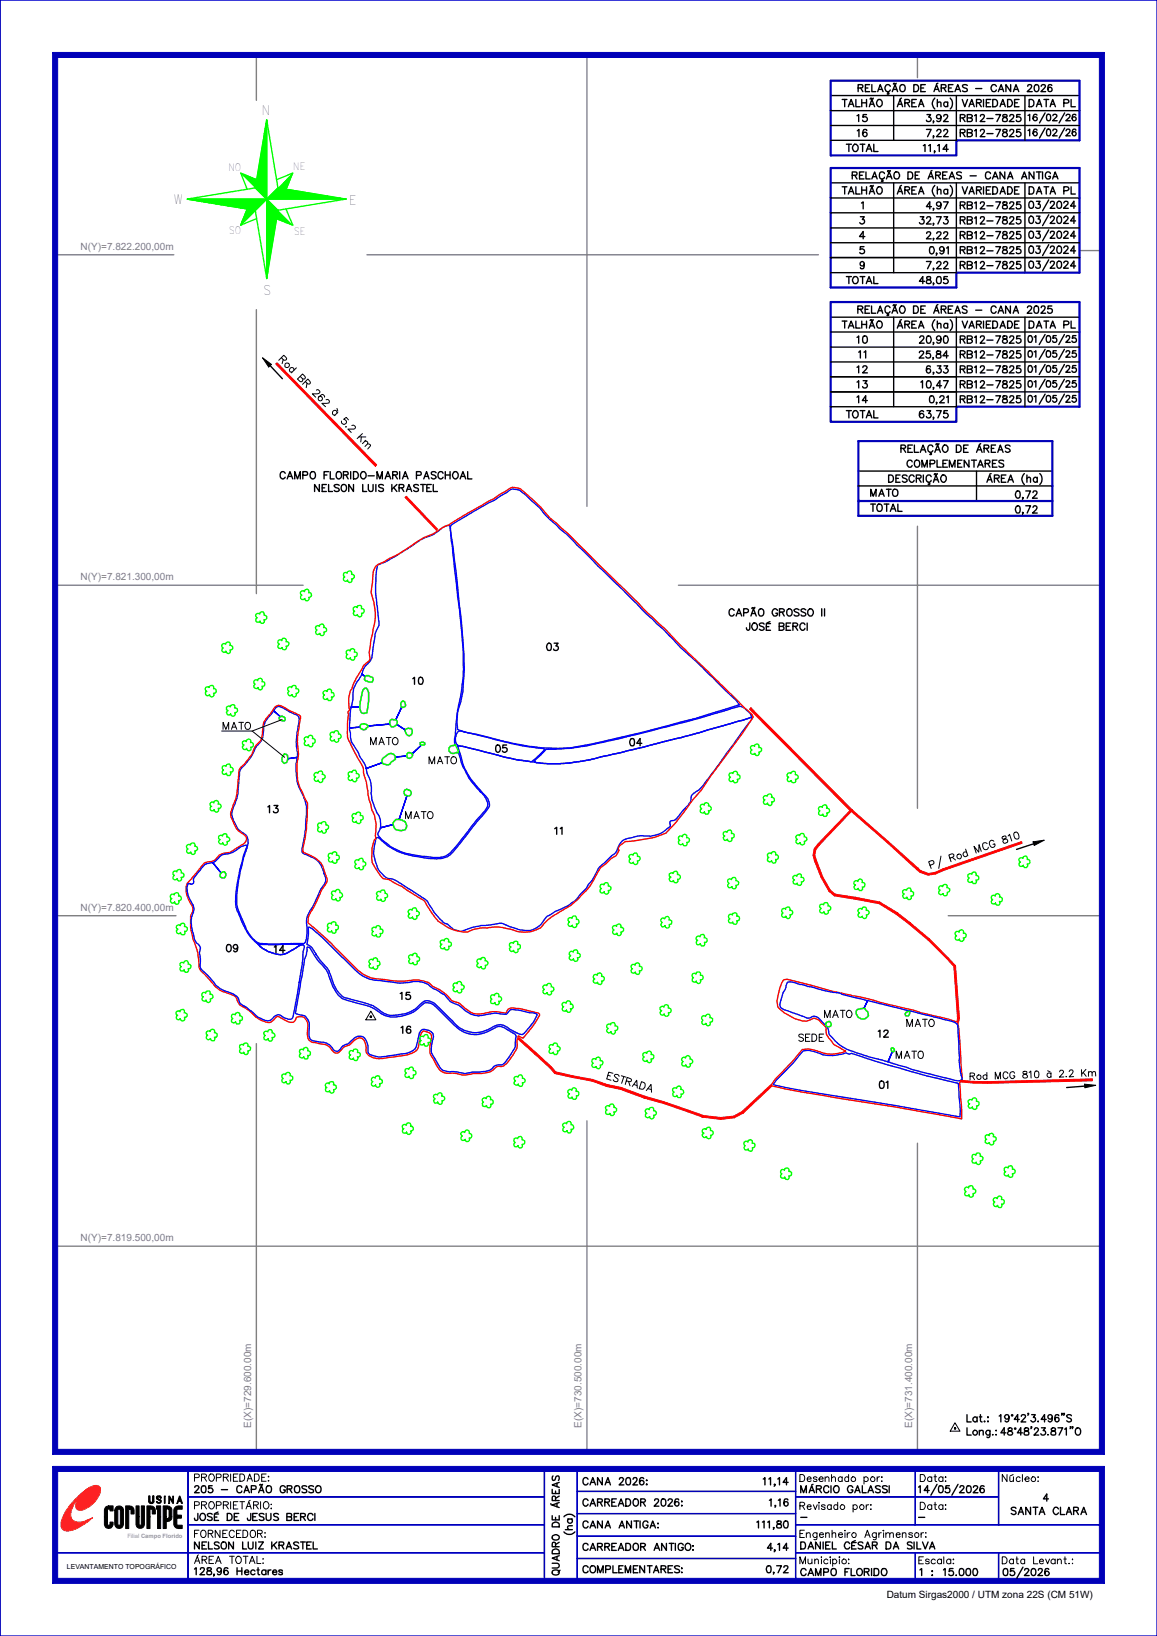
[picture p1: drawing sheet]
<svg xmlns="http://www.w3.org/2000/svg" width="210mm" height="297mm" viewBox="0 0 210 297" stroke-linecap="round" stroke-linejoin="round" font-family="sans-serif">
<defs><g id="words">
<g font-size="2.4">
<text x="47.5" y="20.9">N</text>
<text x="31.5" y="37">W</text>
<text x="63.4" y="37.2">E</text>
<text x="47.8" y="53.6">S</text>
</g>
<g font-size="1.9">
<text x="41.5" y="31">NO</text>
<text x="53.2" y="30.9">NE</text>
<text x="41.6" y="42.5">SO</text>
<text x="53.3" y="42.6">SE</text>
</g>
<g font-size="1.8">
<text x="155.8" y="16.6">RELAÇÃO DE ÁREAS - CANA 2026</text>
<text x="152.9" y="19.4">TALHÃO</text>
<text x="155.5" y="22.1">15</text>
<text x="162.9" y="19.4">ÁREA (ha)</text>
<text x="168.1" y="22.1">3,92</text>
<text x="174.3" y="22.1">RB12-7825</text>
<text x="174.7" y="19.4">VARIEDADE</text>
<text x="186.8" y="19.4">DATA PL</text>
<text x="153.6" y="27.5">TOTAL</text>
<text x="155.6" y="24.8">16</text>
<text x="167.6" y="27.5">11,14</text>
<text x="168.1" y="24.8">7,22</text>
<text x="174.3" y="24.8">RB12-7825</text>
<text x="152.9" y="35.2">TALHÃO</text>
<text x="154.7" y="32.5">RELAÇÃO DE ÁREAS - CANA ANTIGA</text>
<text x="162.9" y="35.2">ÁREA (ha)</text>
<text x="174.7" y="35.2">VARIEDADE</text>
<text x="186.8" y="35.2">DATA PL</text>
<text x="156.1" y="40.7">3</text>
<text x="156.4" y="37.9">1</text>
<text x="166.9" y="40.7">32,73</text>
<text x="168.1" y="37.9">4,97</text>
<text x="174.3" y="37.9">RB12-7825</text>
<text x="174.3" y="40.7">RB12-7825</text>
<text x="186.7" y="37.8">03/2024</text>
<text x="186.7" y="40.6">03/2024</text>
<text x="156" y="43.4">4</text>
<text x="156.1" y="46">5</text>
<text x="168.1" y="43.4">2,22</text>
<text x="168.7" y="46.1">0,91</text>
<text x="174.3" y="43.4">RB12-7825</text>
<text x="174.3" y="46">RB12-7825</text>
<text x="186.7" y="43.3">03/2024</text>
<text x="186.7" y="46">03/2024</text>
<text x="153.6" y="51.5">TOTAL</text>
<text x="156.1" y="48.8">9</text>
<text x="166.9" y="51.5">48,05</text>
<text x="168.1" y="48.8">7,22</text>
<text x="174.3" y="48.8">RB12-7825</text>
<text x="186.7" y="48.7">03/2024</text>
<text x="152.9" y="59.6">TALHÃO</text>
<text x="155.7" y="56.9">RELAÇÃO DE ÁREAS - CANA 2025</text>
<text x="162.9" y="59.6">ÁREA (ha)</text>
<text x="174.7" y="59.6">VARIEDADE</text>
<text x="186.8" y="59.6">DATA PL</text>
<text x="50.6" y="65.4" transform="rotate(45 50.6 65.4)">R o d B R 2 6 2 à 5 .2 K m</text>
<text x="155.5" y="62.3">10</text>
<text x="155.9" y="65">11</text>
<text x="166.8" y="65">25,84</text>
<text x="166.9" y="62.3">20,90</text>
<text x="174.3" y="62.3">RB12-7825</text>
<text x="174.3" y="65">RB12-7825</text>
<text x="155.5" y="67.7">12</text>
<text x="155.5" y="70.4">13</text>
<text x="167.1" y="70.4">10,47</text>
<text x="168.1" y="67.7">6,33</text>
<text x="174.3" y="67.7">RB12-7825</text>
<text x="174.3" y="70.4">RB12-7825</text>
<text x="153.6" y="75.9">TOTAL</text>
<text x="155.5" y="73.1">14</text>
<text x="166.9" y="75.9">63,75</text>
<text x="168.7" y="73.1">0,21</text>
<text x="174.3" y="73.1">RB12-7825</text>
<text x="163.5" y="82.1">RELAÇÃO DE ÁREAS</text>
<text x="50.9" y="86.9">CAMPO FLORIDO-MARIA PASCHOAL</text>
<text x="57.1" y="89.2">NELSON LUIS KRASTEL</text>
<text x="161.3" y="87.6">DESCRIÇÃO</text>
<text x="164.6" y="84.8">COMPLEMENTARES</text>
<text x="179.1" y="87.6">ÁREA (ha)</text>
<text x="158" y="90.1">MATO</text>
<text x="158" y="92.8">TOTAL</text>
<text x="184.3" y="90.4">0,72</text>
<text x="184.3" y="93.1">0,72</text>
<text x="132.3" y="111.8">CAPÃO GROSSO II</text>
<text x="99.2" y="118.1">03</text>
<text x="135.5" y="114.4">JOSÉ BERCI</text>
<text x="74.9" y="124.2">10</text>
<text x="40.5" y="132.4">MATO</text>
<text x="67.3" y="135.2">MATO</text>
<text x="90" y="136.6">05</text>
<text x="114.3" y="135.4">04</text>
<text x="77.9" y="138.7">MATO</text>
<text x="48.6" y="147.5">13</text>
<text x="73.6" y="148.6">MATO</text>
<text x="100.7" y="151.5">11</text>
<text x="169" y="157.7" transform="rotate(-19 169 157.7)">P / R od M C G 810</text>
<text x="41.1" y="172.8">09</text>
<text x="49.8" y="173">14</text>
<text x="72.6" y="181.4">15</text>
<text x="149.7" y="184.7">MATO</text>
<text x="72.8" y="187.6">16</text>
<text x="145" y="189.1">SEDE</text>
<text x="159.4" y="188.3">12</text>
<text x="164.6" y="186.4">MATO</text>
<text x="110.1" y="195.9" transform="rotate(16 110.1 195.9)">ESTRADA</text>
<text x="159.6" y="197.6">01</text>
<text x="162.7" y="192.1">MATO</text>
<text x="175.5" y="258.1">Lat.: 19°42'3.496&quot;S</text>
<text x="175.5" y="260.5">Long.:48°48'23.871&quot;O</text>
<text x="35.3" y="268.9">PROPRIEDADE:</text>
<text x="105.8" y="269.6">CANA 2026:</text>
<text x="138.5" y="269.6">11,14</text>
<text x="145.2" y="269">Desenhado por:</text>
<text x="167" y="269">Data:</text>
<text x="181.9" y="269">Núcleo:</text>
<text x="35.3" y="271">205 - CAPÃO GROSSO</text>
<text x="35.3" y="273.9">PROPRIETÁRIO:</text>
<text x="105.8" y="273.4">CARREADOR 2026:</text>
<text x="139.6" y="273.4">1,16</text>
<text x="145.2" y="274">Revisado por:</text>
<text x="145.3" y="271">MÁRCIO GALASSI</text>
<text x="166.7" y="271">14/05/2026</text>
<text x="167" y="274">Data:</text>
<text x="183.5" y="275">SANTA CLARA</text>
<text x="189.4" y="272.5">4</text>
<text x="35.3" y="276">JOSÉ DE JESUS BERCI</text>
<text x="35.3" y="281.2">NELSON LUIZ KRASTEL</text>
<text x="35.3" y="279.1">FORNECEDOR:</text>
<text x="103.9" y="278.6" transform="rotate(-90 103.9 278.6)">(ha)</text>
<text x="105.8" y="277.4">CANA ANTIGA:</text>
<text x="105.8" y="281.5">CARREADOR ANTIGO:</text>
<text x="137.4" y="277.4">111,80</text>
<text x="139.3" y="281.5">4,14</text>
<text x="145.2" y="279.1">Engenheiro Agrimensor:</text>
<text x="145.3" y="281.2">DANIEL CÉSAR DA SILVA</text>
<text x="145.3" y="276">-</text>
<text x="166.7" y="276">-</text>
<text x="35.3" y="283.8">ÁREA TOTAL:</text>
<text x="35.3" y="285.9">128,96 Hectares</text>
<text x="101.5" y="285.9" transform="rotate(-90 101.5 285.9)">QUADRO DE ÁREAS</text>
<text x="105.8" y="285.5">COMPLEMENTARES:</text>
<text x="139.1" y="285.5">0,72</text>
<text x="145.2" y="283.9">Municipio:</text>
<text x="145.3" y="286">CAMPO FLORIDO</text>
<text x="166.8" y="283.9">Escala:</text>
<text x="167" y="286">1 : 15.000</text>
<text x="181.9" y="283.9">Data Levant.:</text>
<text x="182.1" y="286">05/2026</text>
<text x="160.9" y="290.1">Datum Sirgas2000 / UTM zona 22S (CM 51W)</text>
</g>
<g font-size="1.8" fill="#808080">
<text x="14.6" y="45.4">N(Y)=7.822.200,00m</text>
<text x="14.6" y="105.4">N(Y)=7.821.300,00m</text>
<text x="14.6" y="165.4">N(Y)=7.820.400,00m</text>
<text x="14.6" y="225.4">N(Y)=7.819.500,00m</text>
<text x="45.6" y="259.2" transform="rotate(-90 45.6 259.2)">E(X)=729.600.00m</text>
<text x="105.6" y="259.2" transform="rotate(-90 105.6 259.2)">E(X)=730.500.00m</text>
<text x="165.6" y="259.2" transform="rotate(-90 165.6 259.2)">E(X)=731.400.00m</text>
</g>
<g font-size="1.7">
<text x="186.6" y="21.9">16/02/26</text>
<text x="186.6" y="24.7">16/02/26</text>
<text x="186.6" y="62.2">01/05/25</text>
<text x="186.6" y="64.8">01/05/25</text>
<text x="186.6" y="67.6">01/05/25</text>
<text x="186.6" y="70.3">01/05/25</text>
<text x="186.6" y="73">01/05/25</text>
<text x="176.1" y="196" transform="rotate(-2 176.1 196)">R od M C G 810 à 2.2 K m</text>
</g>
<text font-size="1.3" x="12.1" y="284.8">LEVANTAMENTO TOPOGRÁFICO</text>
<text font-size="1.1" fill="#989898" x="23.1" y="279.1">Filial Campo Florido</text>
</g></defs>
<!-- layer: 0114000205010 -->
<path d="M68.6 102.6l.3-.2a54.8 54.8 0 0 0 7.9-4.6l.3-.2a7.1 7.1 0 0 0 3.3-1.9 1.35 1.35 0 0 1 1.2-.2l1.4 12.1a96.3 96.3 0 0 1 1.1 15.4l-.4 2.7a49.6 49.6 0 0 0-1.2 9.3 .34 .34 0 0 1-.5 .4 .75 .75 0 0 0-.4 1.1 .75 .75 0 0 0 1.2 .1h.3l.2 .3a14.3 14.3 0 0 0 4.5 7.5 2.01 2.01 0 0 1 .2 2.8l-1.6 1.8-3.5 4.5a4.8 4.8 0 0 1-2.5 2.1l-.6 .1a23.3 23.3 0 0 1-7.3-1.2 9.8 9.8 0 0 1-3.2-2 1.44 1.44 0 0 1-.7-1.3l.4-.9 2.4-.6v.2a1.14 1.14 0 0 0 1.4 .9l.7-.2 .3-.3-.1-.8a1.49 1.49 0 0 0-1.3-.7l1.5-4.4h.6l.1-.3a.7 .7 0 0 0-.5-.7 .7 .7 0 0 0-.8 .3l.2 .6 .4 .1-1.5 4.4h-.5l-.4 .4-.1 .5-2.4 .6 .1-.3a3.3 3.3 0 0 0-.7-2.5 8.6 8.6 0 0 1-1-4.9l-.2-.9-.6-1.4-.2-.8 3-1 .2 .2 .8 .2 .3-.1 .3-.4 .8-.6-.1-.4 2.2-.2 .1 .4 .4 .1 .5-.5-.1-.4 1.7-1.5 .6-.1v-.3l-.3-.2-.5 .1v.4l.2 .1-1.7 1.5-.4-.2h-.3l-.2 .3v.3l-2.2 .2-.2-.4-.5-.2h-.4l-1.3 1.1 .1 .6-3 1-.1-.6-1-1.5-.4-1a6.1 6.1 0 0 1-1.3-2.6l-.2-1.6 2-.2v.2a.7 .7 0 0 0 1.2-.1l.2-.3 4-.4 .2 .5 .2 .1a.86 .86 0 0 0 .8-.5l1.6 1v.3a.65 .65 0 0 0 .5 .7 .65 .65 0 0 0 .7-.5v-.5l-.2-.2h-.7l-.3 .2-1.6-1 .1-.6-.3-.2 1.1-2.3a.49 .49 0 0 0 .6-.1 .49 .49 0 0 0 0-.7 .36 .36 0 0 0-.5-.3 .73 .73 0 0 0-.1 1.1l-1.1 2.3-.7-.1-.2 .1-.2 .4 .1 .3-4 .3a.93 .93 0 0 0-1.4 0v.3l-2 .2 .3-3.8 1.6-.1v.1a.81 .81 0 0 0 .3 .9 .81 .81 0 0 0 .9 .1h.1l.3-2.1v-1.6l-.1-.4a.46 .46 0 0 0-.5-.4 .46 .46 0 0 0-.5 .5l-.4 2.1-.1 .8-1.6 .1 .4-1.7a5.6 5.6 0 0 1 1.4-3.9l.2-.5 .6 .6-.1 .6 .6 .2a.64 .64 0 0 0 1-.3l-.2-.4-.6-.3h-.6l-.1 .2-.6-.6 .1-.3a4.5 4.5 0 0 1 1.5-2.1l.2-.5 .2-1.7a10.1 10.1 0 0 1 .9-3.7 3.1 3.1 0 0 0 0-2.3l-.1-1a23.2 23.2 0 0 1 .1-8.1z" fill="none" stroke="#00f" stroke-width=".25"/>
<!-- layer: 0114000205013 -->
<path d="M50 128.5a1.38 1.38 0 0 1 1.9 .3l1.6 .9a1.06 1.06 0 0 1 .8 1.5l-.2 1.2a9.3 9.3 0 0 0-.1 4.5l-.1 .6-1.7 .2v-.6l-.6-.2a1.07 1.07 0 0 0 0 1.7l.4-.2 .2-.7 1.7-.2-.2 1.5a8.7 8.7 0 0 0 1.4 5.7 6.9 6.9 0 0 1 .4 4.1v1.6l-.6 3.5a.91 .91 0 0 0 .8 1.3 4.1 4.1 0 0 1 3.2 3.6 1.7 1.7 0 0 1-.3 2.2l-.6 1-1.1 2.4a5.6 5.6 0 0 0-1.3 3.2 6.8 6.8 0 0 1-.3 3.6l-.1 .1-5.8 .1a5.1 5.1 0 0 1-3-.5 9.9 9.9 0 0 1-2.6-4.3 9.2 9.2 0 0 1-.6-6l.5-2.8 .9-3.1a3 3 0 0 0 0-3.2l-.4-.2a4.6 4.6 0 0 1-2-2.9l-.1-.8 .1-.6a10.9 10.9 0 0 0 1.1-5.3l.2-1.1a2.15 2.15 0 0 1 1-1.8 10.6 10.6 0 0 0 2.1-3.4l.4-.4a4.7 4.7 0 0 0 .9-3.3 7.9 7.9 0 0 1 1.8-2.6l1.2 1-.3 .2 .2 .4 .9 .1a.55 .55 0 0 0-.2-.6 .55 .55 0 0 0-.6-.1l-1.2-1z" fill="none" stroke="#00f" stroke-width=".25"/>
<!-- layer: 0114000205001 -->
<path d="M145.8 190.8a4.2 4.2 0 0 1 3 .4 6.3 6.3 0 0 0 4.7-.1l.6 .3 .5-.2a216.9 216.9 0 0 0 19.3 5.5l.4 4.8-.1 1.3-11.8-2.1-17.1-2.8-5-1 .6-.8a42.3 42.3 0 0 0 4.9-5.3z" fill="none" stroke="#00f" stroke-width=".25"/>
<!-- layer: 0114000205003 -->
<path d="M81.9 95.3l4-2.4 3.9-2.1 2.9-1.9a2.89 2.89 0 0 1 2.8 1l2.5 2.3 1.6 2a103.3 103.3 0 0 1 9 8.6l4.4 4.3 4.3 4.4 3.2 2.8 1.7 1.8a25.8 25.8 0 0 0 4.1 3.9l7.3 7.1 .6 .8a260.2 260.2 0 0 1-30.6 7.9 41.4 41.4 0 0 1-15-2l-3.8-.8-1.7-.5v-.2a8.9 8.9 0 0 1 .5-4.8 37.7 37.7 0 0 0 .3-12.4l-1.1-11.5-1-6.5-.1-1.4z" fill="none" stroke="#00f" stroke-width=".25"/>
<!-- layer: ESTRADA -->
<path d="M134.7 201.8l5.2-4.8 .2 .2-5.2 4.9z" fill="none" stroke="#f00" stroke-width=".18"/>
<path d="M134.7 201.8l5.2-4.8 .2 .2-5.2 4.9z" fill="#f00"/>
<path d="M133.2 202.6l1.5-.8 .2 .3-1.6 .8z" fill="none" stroke="#f00" stroke-width=".18"/>
<path d="M133.2 202.6l1.5-.8 .2 .3-1.6 .8z" fill="#f00"/>
<path d="M130.8 202.9l2.4-.3 .1 .3-2.5 .3z" fill="none" stroke="#f00" stroke-width=".18"/>
<path d="M130.8 202.9l2.4-.3 .1 .3-2.5 .3z" fill="#f00"/>
<path d="M127.7 202.5l3.1 .4v.3l-3.2-.4z" fill="none" stroke="#f00" stroke-width=".18"/>
<path d="M127.7 202.5l3.1 .4v.3l-3.2-.4z" fill="#f00"/>
<path d="M127.6 202.5h.1l-.1 .3h-.2z" fill="none" stroke="#f00" stroke-width=".18"/>
<path d="M127.6 202.5h.1l-.1 .3h-.2z" fill="#f00"/>
<path d="M125 201.5l2.6 1-.2 .3-2.5-.9z" fill="none" stroke="#f00" stroke-width=".18"/>
<path d="M125 201.5l2.6 1-.2 .3-2.5-.9z" fill="#f00"/>
<path d="M120.5 200l4.5 1.5-.1 .4-4.5-1.6z" fill="none" stroke="#f00" stroke-width=".18"/>
<path d="M120.5 200l4.5 1.5-.1 .4-4.5-1.6z" fill="#f00"/>
<path d="M117 199l3.5 1-.1 .3-3.5-.9z" fill="none" stroke="#f00" stroke-width=".18"/>
<path d="M117 199l3.5 1-.1 .3-3.5-.9z" fill="#f00"/>
<path d="M112.8 197.4l4.2 1.6-.1 .4-4.2-1.6z" fill="none" stroke="#f00" stroke-width=".18"/>
<path d="M112.8 197.4l4.2 1.6-.1 .4-4.2-1.6z" fill="#f00"/>
<path d="M107.5 196l2.7 .9-.1 .3-2.7-.9z" fill="none" stroke="#f00" stroke-width=".18"/>
<path d="M107.5 196l2.7 .9-.1 .3-2.7-.9z" fill="#f00"/>
<path d="M103.9 195.3l3.6 .7-.1 .3-3.5-.7z" fill="none" stroke="#f00" stroke-width=".18"/>
<path d="M103.9 195.3l3.6 .7-.1 .3-3.5-.7z" fill="#f00"/>
<path d="M100.9 194.6l3 .7v.3l-3.2-.7z" fill="none" stroke="#f00" stroke-width=".18"/>
<path d="M100.9 194.6l3 .7v.3l-3.2-.7z" fill="#f00"/>
<path d="M100.1 193.7l.8 .9-.2 .3-.8-1z" fill="none" stroke="#f00" stroke-width=".18"/>
<path d="M100.1 193.7l.8 .9-.2 .3-.8-1z" fill="#f00"/>
<path d="M97.3 191.1l2.8 2.6-.2 .2-2.9-2.6z" fill="none" stroke="#f00" stroke-width=".18"/>
<path d="M97.3 191.1l2.8 2.6-.2 .2-2.9-2.6z" fill="#f00"/>
<path d="M94.2 188.4l3.1 2.7-.3 .2-3-2.7z" fill="none" stroke="#f00" stroke-width=".18"/>
<path d="M94.2 188.4l3.1 2.7-.3 .2-3-2.7z" fill="#f00"/>
<path d="M136.3 128.5l18.4 18.6h-.4l-18.3-18.3z" fill="none" stroke="#f00" stroke-width=".18"/>
<path d="M136.3 128.5l18.4 18.6h-.4l-18.3-18.3z" fill="#f00"/>
<path d="M154.3 147.1h.4l-6 6.3-.3-.2z" fill="none" stroke="#f00" stroke-width=".18"/>
<path d="M154.3 147.1h.4l-6 6.3-.3-.2z" fill="#f00"/>
<path d="M148.4 153.2l.3 .2-.6 .9-.3-.2z" fill="none" stroke="#f00" stroke-width=".18"/>
<path d="M148.4 153.2l.3 .2-.6 .9-.3-.2z" fill="#f00"/>
<path d="M147.8 154.1l.3 .2-.2 1h-.3z" fill="none" stroke="#f00" stroke-width=".18"/>
<path d="M147.8 154.1l.3 .2-.2 1h-.3z" fill="#f00"/>
<path d="M147.6 155.3h.3l.3 .9-.4 .1z" fill="none" stroke="#f00" stroke-width=".18"/>
<path d="M147.6 155.3h.3l.3 .9-.4 .1z" fill="#f00"/>
<path d="M147.8 156.3l.4-.1 1.1 2.9-.3 .1z" fill="none" stroke="#f00" stroke-width=".18"/>
<path d="M147.8 156.3l.4-.1 1.1 2.9-.3 .1z" fill="#f00"/>
<path d="M149 159.2l.3-.1 1.4 2.5-.2 .2z" fill="none" stroke="#f00" stroke-width=".18"/>
<path d="M149 159.2l.3-.1 1.4 2.5-.2 .2z" fill="#f00"/>
<path d="M150.5 161.8l.2-.2 .9 .7-.2 .3z" fill="none" stroke="#f00" stroke-width=".18"/>
<path d="M150.5 161.8l.2-.2 .9 .7-.2 .3z" fill="#f00"/>
<path d="M151.6 162.3l3.6 .6v.3l-3.8-.6z" fill="none" stroke="#f00" stroke-width=".18"/>
<path d="M151.6 162.3l3.6 .6v.3l-3.8-.6z" fill="#f00"/>
<path d="M155.2 162.9l4.5 .9-.1 .3-4.4-.9z" fill="none" stroke="#f00" stroke-width=".18"/>
<path d="M155.2 162.9l4.5 .9-.1 .3-4.4-.9z" fill="#f00"/>
<path d="M159.7 163.8l3.2 1.9-.2 .3-3.1-1.9z" fill="none" stroke="#f00" stroke-width=".18"/>
<path d="M159.7 163.8l3.2 1.9-.2 .3-3.1-1.9z" fill="#f00"/>
<path d="M162.9 165.7l2.3 1.8-.2 .3-2.3-1.8z" fill="none" stroke="#f00" stroke-width=".18"/>
<path d="M162.9 165.7l2.3 1.8-.2 .3-2.3-1.8z" fill="#f00"/>
<path d="M165.2 167.5l3.5 3-.2 .2-3.5-2.9z" fill="none" stroke="#f00" stroke-width=".18"/>
<path d="M165.2 167.5l3.5 3-.2 .2-3.5-2.9z" fill="#f00"/>
<path d="M168.5 170.7l.2-.2 3.4 3.4-.2 .2z" fill="none" stroke="#f00" stroke-width=".18"/>
<path d="M168.5 170.7l.2-.2 3.4 3.4-.2 .2z" fill="#f00"/>
<path d="M172.1 173.9l1.3 1.4-.3 .1-1.2-1.3z" fill="none" stroke="#f00" stroke-width=".18"/>
<path d="M172.1 173.9l1.3 1.4-.3 .1-1.2-1.3z" fill="#f00"/>
<path d="M173.1 175.4l.3-.1 .7 9.5h-.3z" fill="none" stroke="#f00" stroke-width=".18"/>
<path d="M173.1 175.4l.3-.1 .7 9.5h-.3z" fill="#f00"/>
<path d="M173.8 184.8h.3l-.1 .8-.3-.1z" fill="none" stroke="#f00" stroke-width=".18"/>
<path d="M173.8 184.8h.3l-.1 .8-.3-.1z" fill="#f00"/>
<!-- layer: MARGEM -->
<path d="M0 0h210v297h-210zM0 0v297" fill="none" stroke="#0000b8" stroke-width=".25"/>
<g fill="none" stroke="#0000b8" stroke-width=".18">
<path d="M9.6 266.2h190.9l-1 .9h-189zM34.1 266.7h.1v20.3h-.1zM34.1 276.8h64.7v.1h-64.7zM34.1 271.7h64.7v.1h-64.7zM34.1 276.8h64.7M34.1 271.8h64.7M34.1 266.7v20.3M98.8 266.7h.1v20h-.1zM98.8 266.7v20M104.7 266.7h.1v20h-.1zM104.7 270.7h39.7v.1h-39.7zM104.7 274.7h39.7v.2h-39.7z"/>
<path d="M104.7 278.8h39.7v.1h-39.7zM104.7 266.7v20M104.7 270.7h39.7M104.7 274.8h39.7M104.7 278.9h39.7M144.4 266.7h.1v20h-.1zM144.4 276.8h55.6v.1h-55.6zM144.4 271.7h36.9v.1h-36.9zM144.4 276.8h55.6M144.4 271.8h36.9M144.4 266.7v20M166.1 266.7h.1v10.1h-.1z"/>
<path d="M166.1 266.7v10.1M181.2 266.7h.1v10.1h-.1zM181.3 266.7v10.1M10 281.9h88.8v.1h-88.8zM10 281.9h88.8M104.7 282.9h39.7v.1h-39.7zM104.7 282.9h39.7M144.4 281.9h55.6v.1h-55.6zM144.4 281.9h55.6M166.1 281.9h.1v5h-.1zM166.1 281.9v5M181.2 281.9h.1v5h-.1z"/>
<path d="M181.3 281.9v5"/>
</g>
<path d="M9.6 266.2h190.9l-1 .9h-189z" fill="#0000b8"/>
<path d="M200.5 266.2v21.2l-1-.9v-19.4z" fill="none" stroke="#0000b8" stroke-width=".18"/>
<path d="M200.5 266.2v21.2l-1-.9v-19.4z" fill="#0000b8"/>
<path d="M9.6 287.4l.9-.9h189l1 .9z" fill="none" stroke="#0000b8" stroke-width=".18"/>
<path d="M9.6 287.4l.9-.9h189l1 .9z" fill="#0000b8"/>
<path d="M9.6 266.2l.9 .9v19.4l-.9 .9z" fill="none" stroke="#0000b8" stroke-width=".18"/>
<path d="M9.6 266.2l.9 .9v19.4l-.9 .9z" fill="#0000b8"/>
<path d="M34.1 266.7h.1v20.1h-.1zM34.1 266.7v20.1" fill="none" stroke="#0000b8" stroke-width=".18"/>
<!-- layer: SETA_NORTE -->
<g fill="none" stroke="#0f0" stroke-width=".25">
<path d="M34 36.1l12.3-2 2.1-12.3 2 12.3 12.4 2-12.4 2.1-2 12.4-2.1-12.4zM34 36.1h28.8M34 36.1h.1M34.1 36.1v.1M34.3 36.1l-.1 .1M34.4 36.1l-.1 .1M34.5 36.1l-.1 .1M34.6 36.1l-.1 .1M34.8 36.1l-.1 .2M34.9 36.1l-.1 .2M35.1 36.1l-.2 .2M35.2 36.1l-.2 .2"/>
<path d="M35.3 36.1l-.2 .2M35.4 36.1l-.2 .2M35.6 36.1l-.3 .3M35.7 36.1l-.2 .3M35.8 36.1l-.2 .3M35.9 36.1l-.2 .3M36.1 36.1l-.3 .3M36.2 36.1l-.3 .3M36.3 36.1l-.3 .4M36.4 36.1l-.3 .4M36.6 36.1l-.4 .4M36.7 36.1l-.4 .4"/>
<path d="M36.8 36.1l-.4 .4M36.9 36.1l-.4 .5M37.1 36.1l-.5 .5M37.2 36.1l-.5 .5M37.3 36.1l-.4 .6M37.4 36.1l-.4 .6M37.6 36.1l-.5 .6M37.7 36.1l-.5 .6M37.8 36.1l-.5 .6M38 36.1l-.6 .6M38.1 36.1l-.6 .7M38.3 36.1l-.7 .7"/>
<path d="M38.4 36.1l-.7 .7M38.5 36.1l-.7 .7M38.6 36.1l-.7 .7M38.8 36.1l-.8 .8M38.9 36.1l-.7 .8M39 36.1l-.7 .8M39.1 36.1l-.7 .8M39.3 36.1l-.8 .8M39.4 36.1l-.8 .8M39.5 36.1l-.8 .9M39.6 36.1l-.8 .9M39.8 36.1l-.8 .9"/>
<path d="M39.9 36.1l-.8 .9M40 36.1l-.8 .9M40.1 36.1l-.8 .9M40.3 36.1l-.9 1M40.4 36.1l-.9 1M40.5 36.1l-.9 1M40.6 36.1l-.9 1M40.8 36.1l-1 1M40.9 36.1l-1 1.1M41 36.1l-1 1.1M41.1 36.1l-1 1.1M41.3 36.1l-1.1 1.1"/>
<path d="M41.4 36.1l-1 1.1M41.6 36.1l-1.1 1.1M41.7 36.1l-1.1 1.2M41.8 36.1l-1.1 1.2M41.9 36.1l-1.1 1.2M42.1 36.1l-1.2 1.2M42.2 36.1l-1.2 1.2M42.3 36.1l-1.2 1.2M42.4 36.1l-1.2 1.3M42.6 36.1l-1.2 1.3M42.7 36.1l-1.2 1.3M42.8 36.1l-1.2 1.3"/>
<path d="M42.9 36.1l-1.2 1.3M43.1 36.1l-1.3 1.4M43.2 36.1l-1.3 1.4M43.3 36.1l-1.3 1.4M43.4 36.1l-1.3 1.4M43.6 36.1l-1.4 1.4M43.7 36.1l-1.4 1.4M43.8 36.1l-1.4 1.5M43.8 31.5l2.6 2.5 2-2M43.9 36.1l-1.3 1.5M44.1 36.1l-1.4 1.5M44.1 31.6l2.3 2.3"/>
<path d="M44.2 36.1l-1.4 1.5M44.3 31.7l2.1 2.1M44.3 36.1l-1.4 1.5M44.4 36.1l-1.4 1.6M44.6 36.1l-1.5 1.6M44.7 36.1l-1.5 1.6M44.7 31.8l1.7 1.8M44.9 36.1l-1.6 1.6M44.9 38h-.1M44.9 38l-1.2 2.9M44.9 31.9l1.6 1.6M45 36.1l-1.6 1.6"/>
<path d="M45.1 36.1l-1.6 1.6M45.1 38l-.4 .4M45.2 36.1l-1.6 1.7M45.2 38l-.6 .6M45.3 38l-.8 .8M45.3 32.1l1.2 1.2M45.4 36.1l-1.7 1.7M45.5 36.1l-1.7 1.7M45.5 32.2l1 1M45.6 36.1l-1.6 1.7M45.7 36.1l-1.6 1.7M45.7 32.3l.8 .7"/>
<path d="M45.9 36.1l-1.7 1.7M46 36.1l-1.7 1.8M46.1 36.1l-1.7 1.8M46.1 38.2l-2.3 2.3M46.1 32.4l.5 .4M46.3 36.1l-1.8 1.8M46.3 34.1l2.1 2M46.3 32.5l.3 .2M46.4 36.1l-1.8 1.8M46.5 36.1l-1.7 1.8M46.5 32.6h.1M46.6 39.7l-2.9 1.2"/>
<path d="M46.6 32.6l-2.9-1.2 1.2 3M46.6 36.1l-1.7 1.9M46.8 36.1l-2 2.1M46.9 36.1l-1.8 1.9M47 36.1l-1.8 1.9M47.1 36.1l-1.8 1.9M47.3 36.1l-2.9 2.9M47.4 36.1l-3.1 3.1M47.5 36.1l-3.3 3.3M47.7 36.1l-3.6 3.5M47.8 36.1l-3.7 3.8M47.9 36.1l-3.9 4"/>
<path d="M48.1 36.1l-4.2 4.2M48.2 36.1l-2 2.1M48.3 36.1l-2 2.1M48.4 21.8v28.8M48.4 36.2h.1M48.4 26.7l-1 1.1M48.4 21.9v.1M48.4 22l-.1 .1M48.4 22.2l-.1 .1M48.4 22.3l-.1 .1M48.4 22.4l-.1 .2M48.4 22.6l-.2 .1"/>
<path d="M48.4 22.7l-.2 .2M48.4 22.8l-.2 .2M48.4 22.9l-.2 .3M48.4 23.1l-.3 .2M48.4 23.2l-.3 .3M48.4 23.3l-.3 .3M48.4 23.4l-.3 .4M48.4 23.6l-.4 .4M48.4 23.7l-.4 .4M48.4 23.8l-.4 .5M48.4 24l-.4 .4M48.4 24.1l-.4 .5"/>
<path d="M48.4 24.2l-.5 .5M48.4 24.4l-.5 .5M48.4 24.5l-.5 .5M48.4 24.6l-.5 .6M48.4 24.7l-.6 .6M48.4 24.9l-.6 .6M48.4 25l-.6 .6M48.4 25.1l-.6 .7M48.4 25.2l-.7 .7M48.4 25.4l-.7 .7M48.4 25.5l-.7 .7M48.4 25.6l-.7 .8"/>
<path d="M48.4 25.7l-.8 .8M48.4 25.9l-.8 .8M48.4 26l-.9 .8M48.4 26.1l-.9 .9M48.4 26.2l-.9 1M48.4 26.4l-.9 .9M48.4 26.5l-1 1M48.4 26.6l-1 1M48.4 26.9l-1 1M48.4 27l-1.1 1.1M48.4 27.2l-1.1 1M48.4 27.3l-1.1 1.1"/>
<path d="M48.4 27.4l-1.1 1.1M48.4 27.5l-1.2 1.2M48.4 27.7l-1.2 1.1M48.4 27.8l-1.2 1.2M48.4 27.9l-1.2 1.2M48.4 28l-1.3 1.3M48.4 28.2l-1.3 1.2M48.4 28.3l-1.3 1.3M48.4 28.4l-1.3 1.3M48.4 28.5l-1.4 1.4M48.4 28.7l-1.4 1.3M48.4 28.8l-1.4 1.4"/>
<path d="M48.4 28.9l-1.4 1.5M48.4 29l-1.5 1.5M48.4 29.2l-1.5 1.5M48.4 29.3l-1.5 1.5M48.4 29.4l-1.5 1.6M48.4 29.5l-1.6 1.6M48.4 29.7l-1.6 1.6M48.4 29.8l-1.6 1.6M48.4 29.9l-1.6 1.7M48.4 30l-1.7 1.7M48.4 30.2l-1.7 1.7M48.4 30.4l-1.7 1.6"/>
<path d="M48.4 30.5l-1.7 1.7M48.4 30.6l-1.8 1.7M48.4 30.7l-1.8 1.8M48.4 30.9l-1.8 1.7M48.4 31l-1.8 1.8M48.4 31.1l-1.9 1.8-.6-.6M48.4 31.2l-1.9 1.9M48.4 31.4l-1.9 1.8M48.4 31.5l-1.9 1.9-1.4-1.4M48.4 31.6l-2 2M48.4 31.7l-2 2-1.9-1.9M48.4 31.9l-2 2"/>
<path d="M48.4 32.1l-2 2M48.4 32.2l-2 2M48.4 32.4l-1.9 1.9M48.4 32.5l-1.8 1.8M48.4 32.6l-1.8 1.8M48.4 32.7l-1.7 1.8M48.4 32.9l-1.7 1.6M48.4 33l-1.6 1.6M48.4 33.1l-1.5 1.6M48.4 33.2l-1.5 1.5M48.4 33.4l-1.4 1.4M48.4 33.5l-1.3 1.3"/>
<path d="M48.4 33.7l-1.3 1.2M48.4 33.8l-1.2 1.2M48.4 33.9l-1.2 1.1M48.4 34l-1.1 1.1M48.4 34.2l-1 1M48.4 34.3l-1 .9M48.4 34.4l-.9 .9M48.4 34.5l-.8 .8M48.4 34.7l-.7 .7M48.4 34.8l-.7 .7M48.4 34.9l-.6 .6M48.4 35l-.5 .6"/>
<path d="M48.4 35.2l-.5 .5M48.4 35.3l-.4 .4M48.4 35.4l-.4 .4M48.4 35.5l-.3 .3M48.4 35.7l-.2 .2M48.4 35.8l-.2 .2M48.4 35.9l-.1 .1M48.4 36v.1M48.4 36.1l-4.7 4.6M48.4 36.1l2 2.1M48.5 36.2l-.1 .1M48.5 36.3l-.1 .1"/>
<path d="M48.6 36.3l-.2 .2M48.7 36.4l-.3 .3M48.7 36.5l-.3 .3M48.8 36.5l-.4 .5M48.9 36.6l-.5 .5M48.9 36.7l-.5 .5M49 36.8l-.6 .5M49 36.8l-.6 .7M49.1 36.9l-.7 .7M49.2 37l-.8 .7M49.2 37l-.8 .8M49.3 37.1l-.9 .9"/>
<path d="M49.4 37.1l-1 1M49.4 37.2l-1 1M49.5 37.3l-1.1 1.1M49.5 37.3l-1.1 1.2M49.6 37.4l-1.2 1.2M49.7 37.5l-1.3 1.2M49.7 37.5l-1.3 1.4M49.8 37.6l-1.4 1.4M49.9 37.6l-1.5 1.5M49.9 37.7l-1.5 1.5M50 37.8l-1.6 1.6M50 37.8l-1.6 1.7"/>
<path d="M50.1 39.9l-1.7 1.8M50.1 37.9l-1.7 1.7M50.2 39.7l-1.8 1.8M50.2 39.6l-1.8 1.8M50.2 38l-1.8 1.7M50.2 39.5l.2 .3M50.2 32.6l2.9-1.2-1.2 3M50.2 39.3l-1.8 1.9M50.2 38l-1.8 1.9M50.2 39.3l.7 .7M50.2 39.2l.9 .9M50.3 39l-1.9 1.9"/>
<path d="M50.3 38.1l-1.9 1.9M50.3 39l1.2 1.2M50.3 38.9l1.4 1.4M50.3 38.7l-1.9 2M50.3 38.7l1.8 1.8M50.3 38.6l2 2M50.4 38.1l-2 2.1M50.4 38.3l2.5 2.5M50.4 38.2l-2 2.1M50.4 34.1l-6.7 6.8M50.6 39.9l-.4-.5-1.8 1.9M50.7 34.2l-2 1.9"/>
<path d="M50.8 34.2l-2 1.9M50.9 34.2l-2 1.9M51 34.2l-1.9 1.9M51.1 34.2l-1.9 1.9M51.2 34.3l-1.9 1.8M51.3 34.3l-1.9 1.8M51.5 34.3l-1.9 1.8M51.6 34.3l-1.9 1.8M51.7 34.3l-1.9 1.8M51.8 34.4l-1.9 1.7M51.9 34.4l-1.8 1.7M51.9 38l1.2 2.9-2.9-1.2"/>
<path d="M52 34.3l-1.8 1.8M52 34.1l-.2 .3M52.1 34.4l-1.8 1.7M52.1 33.9l-.4 .4M52.2 34.4l-1.8 1.7M52.2 33.7l-.6 .6M52.3 33.5l-.8 .8M52.3 34.4l-1.7 1.7M52.4 33.3l-1 1M52.4 34.5l-1.7 1.6M52.5 33.1l-1.2 1.2M52.5 34.5l-1.6 1.6"/>
<path d="M52.5 32.9l-1.3 1.4M52.6 34.5l-1.6 1.6M52.6 32.6l-1.5 1.6M52.7 32.4l-1.7 1.8M52.7 34.5l-1.6 1.6M52.8 32.2l-1.9 2M52.9 34.5l-1.7 1.6M52.9 32l-2.2 2.2M52.9 31.8l-2.3 2.4M53 34.5l-1.6 1.6M53 31.6l-4.4 4.5M53.1 34.6l-1.6 1.5"/>
<path d="M53.2 34.6l-1.6 1.5M53.3 34.6l-1.6 1.5M53.4 34.6l-1.5 1.5M53.5 34.6l-1.5 1.5M53.6 34.7l-1.5 1.4M53.7 34.7l-1.5 1.4M53.8 34.7l-1.4 1.4M53.9 34.7l-1.4 1.4M54.1 34.7l-1.5 1.4M54.2 34.7l-1.5 1.4M54.3 34.8l-1.4 1.3M54.4 34.8l-1.4 1.3"/>
<path d="M54.5 34.8l-1.4 1.3M54.6 34.8l-1.4 1.3M54.7 34.8l-1.3 1.3M54.8 34.8l-1.3 1.3M54.9 34.9l-1.3 1.2M55.1 34.9l-1.4 1.2M55.2 34.9l-1.3 1.2M55.3 34.9l-1.2 1.2M55.4 34.9l-1.2 1.2M55.5 35l-1.2 1.1M55.6 35l-1.2 1.1M55.7 35l-1.1 1.1"/>
<path d="M55.8 35l-1.1 1.1M55.9 35l-1.1 1.1M56 35l-1.1 1.1M56.1 35.1l-1 1M56.2 35.1l-1 1M56.3 35.1l-1 1M56.5 35.1l-1.1 1M56.6 35.1l-1 1M56.7 35.1l-1 1M56.8 35.2l-1 .9M56.9 35.2l-1 .9M57 35.2l-.9 .9"/>
<path d="M57.1 35.2l-.9 .9M57.3 35.2l-1 .9M57.4 35.3l-1 .8M57.5 35.3l-.9 .8M57.6 35.3l-.9 .8M57.7 35.3l-.9 .8M57.8 35.3l-.9 .8M57.9 35.3l-.8 .8M58 35.4l-.8 .7M58.1 35.4l-.7 .7M58.2 35.4l-.7 .7M58.3 35.4l-.7 .7"/>
<path d="M58.4 35.4l-.7 .7M58.6 35.5l-.7 .6M58.7 35.5l-.7 .6M58.8 35.5l-.7 .6M58.9 35.5l-.7 .6M59 35.5l-.6 .6M59.1 35.5l-.6 .6M59.2 35.6l-.6 .5M59.3 35.6l-.6 .5M59.4 35.6l-.5 .5M59.5 35.6l-.5 .5M59.6 35.6l-.5 .5"/>
<path d="M59.7 35.6l-.5 .5M59.8 35.7l-.4 .4M60 35.7l-.5 .4M60.1 35.7l-.5 .4M60.2 35.7l-.5 .4M60.3 35.7l-.4 .4M60.4 35.8l-.4 .3M60.5 35.8l-.4 .3M60.6 35.8l-.4 .3M60.8 35.8l-.4 .3M60.9 35.8l-.4 .3M61 35.8l-.3 .3"/>
<path d="M61.1 35.9l-.3 .2M61.2 35.9l-.3 .2M61.3 35.9l-.3 .2M61.4 35.9l-.2 .2M61.5 35.9l-.2 .2M61.6 35.9l-.2 .2M61.7 36l-.2 .1M61.8 36l-.1 .1M61.9 36l-.1 .1M62 36l-.1 .1M62.2 36l-.1 .1M62.3 36.1h-.1"/>
<path d="M62.4 36.1h-.1M62.5 36.1h-.1M62.6 36.1h.1M62.7 36.1h.1M48.4 40.5l2-2 2.1 2.1M48.4 40.4l2-2 2.3 2.3M48.5 50.3h-.1M48.5 50.1l-.1 .1M48.5 50l-.1 .1M48.5 49.8l-.1 .2M48.6 49.7l-.2 .1M48.6 49.5l-.2 .2"/>
<path d="M48.6 49.4l-.2 .2M48.6 49.2l-.2 .3M48.6 49l-.2 .3M48.7 48.9l-.3 .3M48.7 48.7l-.3 .3M48.7 48.6l-.3 .3M48.7 48.4l-.3 .4M48.8 48.3l-.4 .4M48.8 48.1l-.4 .4M48.8 48l-.4 .4M48.8 47.8l-.4 .5M48.9 47.7l-.5 .5"/>
<path d="M48.9 47.5l-.5 .5M48.9 47.4l-.5 .5M48.9 47.2l-.5 .6M49 47.1l-.6 .6M49 46.9l-.6 .6M49 46.8l-.6 .6M49 46.6l-.6 .7M49.1 46.5l-.7 .7M49.1 46.3l-.7 .7M49.1 46.1l-.7 .8M49.1 46l-.7 .8M49.2 45.8l-.8 .9"/>
<path d="M49.2 45.7l-.8 .8M49.2 45.5l-.8 .9M49.2 45.4l-.8 .9M49.3 45.2l-.9 .9M49.3 45.1l-.9 .9M49.3 44.9l-.9 .9M49.3 44.8l-.9 .9M49.4 44.6l-1 1M49.4 44.5l-1 1M49.4 44.3l-1 1M49.4 44.2l-1 1M49.5 44l-1.1 1.1"/>
<path d="M49.5 43.9l-1.1 1.1M49.5 43.7l-1.1 1.1M49.5 43.6l-1.1 1.1M49.6 43.4l-1.2 1.2M49.6 43.3l-1.2 1.2M49.6 43.1l-1.2 1.2M49.6 42.9l-1.2 1.3M49.7 42.8l-1.3 1.3M49.7 42.6l-1.3 1.4M49.7 42.5l-1.3 1.3M49.7 42.3l-1.3 1.4M49.8 42.2l-1.4 1.4"/>
<path d="M49.8 42l-1.4 1.5M49.8 41.9l-1.4 1.4M49.8 41.7l-1.4 1.5M49.9 41.6l-1.5 1.5M49.9 41.4l-1.5 1.5M49.9 41.3l-1.5 1.5M49.9 41.1l-1.5 1.6M50 41l-1.6 1.5M50 40.8l-1.6 1.6M50 40.7l-1.6 1.6M50 40.5l-1.6 1.7M50.1 40.4l-1.7 1.6"/>
<path d="M50.1 40.2l-1.7 1.7M50.1 40.1l-1.7 1.7M51.3 40.2l-1-1.1-1.9 1.9M51.9 40.4l-1.6-1.6-1.9 2"/>
</g>
<!-- layer: MARGEM -->
<path d="M27 271.6h.2v1a.29 .29 0 0 0 .3 .2 .29 .29 0 0 0 .2-.2v-1h.2v1a.44 .44 0 0 1-.4 .3 .44 .44 0 0 1-.5-.3zM28.5 271.7l.1-.1a.46 .46 0 0 1 .7 .4h-.2a.26 .26 0 0 0-.3-.3 .26 .26 0 0 0-.2 .3l.6 .3 .1 .2-.8-.3-.1-.2zM28.5 271.7l.1-.1a.46 .46 0 0 1 .7 .4h-.2a.26 .26 0 0 0-.3-.3 .26 .26 0 0 0-.2 .3l.6 .3a.42 .42 0 0 1-.3 .6 .42 .42 0 0 1-.5-.3h.1a.28 .28 0 0 0 .4 .2 .28 .28 0 0 0 .2-.3l-.6-.3-.1-.2zM29.8 271.6h.2v1.3h-.2zM30.6 271.6h.2l.5 1v-1h.2v1.3h-.2l-.5-1v1h-.2zM32.6 271.6h.1l.4 1.3h-.2l-.1-.3h-.4l-.1 .3h-.2zM32.6 271.9l.2 .5h-.3z" fill="none" stroke="#000" stroke-width=".18"/>
<g fill="#000">
<path d="M27 271.6h.2v1a.29 .29 0 0 0 .3 .2 .29 .29 0 0 0 .2-.2v-1h.2v1a.44 .44 0 0 1-.4 .3 .44 .44 0 0 1-.5-.3z" fill-rule="evenodd"/>
<path d="M28.5 271.7l.1-.1a.46 .46 0 0 1 .7 .4h-.2a.26 .26 0 0 0-.3-.3 .26 .26 0 0 0-.2 .3l.6 .3 .1 .2-.8-.3-.1-.2z" fill-rule="evenodd"/>
<path d="M28.5 271.7l.1-.1a.46 .46 0 0 1 .7 .4h-.2a.26 .26 0 0 0-.3-.3 .26 .26 0 0 0-.2 .3l.6 .3a.42 .42 0 0 1-.3 .6 .42 .42 0 0 1-.5-.3h.1a.28 .28 0 0 0 .4 .2 .28 .28 0 0 0 .2-.3l-.6-.3-.1-.2z" fill-rule="evenodd"/>
<path d="M29.8 271.6v1.3h.2v-1.3zM30.6 271.6v1.3h.2v-1l.5 1h.2v-1.3h-.2v1l-.5-1zM32.6 271.6l-.5 1.3h.2l.1-.3h.4l.1 .3h.2l-.4-1.3zM32.6 271.9l.2 .5h-.3z" fill-rule="evenodd"/>
</g>
<path d="M14.4 271.6l1.6-1.4-1.6 1.7z" fill="none" stroke="#ff3f00" stroke-width=".18"/>
<path d="M14.4 271.6l1.6-1.4-1.6 1.7z" fill-rule="evenodd" fill="#ff3f00"/>
<path d="M18.9 275.4h.6v1.3a.23 .23 0 0 0 .2 .2 .23 .23 0 0 0 .3-.2v-.4h.5a.91 .91 0 0 1-.8 1.2 .78 .78 0 0 1-.8-.8z" fill="none" stroke="#000" stroke-width=".18"/>
<path d="M18.9 275.4h.6v1.3a.23 .23 0 0 0 .2 .2 .23 .23 0 0 0 .3-.2v-.4h.5a.91 .91 0 0 1-.8 1.2 .78 .78 0 0 1-.8-.8z" fill-rule="evenodd" fill="#000"/>
<path d="M13.5 272.3l1.9-1.7a7.2 7.2 0 0 0-2.5 4.4 1.3 1.3 0 0 0 1.6 1.3l.8-.1 1.5-.7a8.1 8.1 0 0 1-4.7 2.5l-.2-.1a1.15 1.15 0 0 1-.8-1.7 9.2 9.2 0 0 1 2.4-3.9zM15.4 270.7a2.42 2.42 0 0 1 2.6-.9 1.58 1.58 0 0 1-.2 2 4.1 4.1 0 0 1-3.6 2.3 1.18 1.18 0 0 1-.2-1.7l.3-.6zM15.4 270.6l.7-.4z" fill="none" stroke="#ff3f00" stroke-width=".18"/>
<path d="M15.4 270.7a3.6 3.6 0 0 0-1.6 2.9 1.18 1.18 0 0 0 1.8 .2 4.5 4.5 0 0 0 2.6-3.6 1.1 1.1 0 0 0-1.7-.3zM15.4 270.6l.7-.4zM14.2 271.6a8.7 8.7 0 0 0-3.1 5.2 1.25 1.25 0 0 0 2 1l.7-.2 1.5-.9 1.5-1.2-.5 .3a2.88 2.88 0 0 1-3.1 .2 2.36 2.36 0 0 1 .2-2.8l1.1-1.6 .9-1z" fill-rule="evenodd" fill="#ff3f00"/>
<path d="M19.2 273.6l.5-.2h.8v.9h-.5v-.4l-.4 .1-.1 1.4h-.6v-1.3zM21.1 273.5a.8 .8 0 0 1 .9 0 .8 .8 0 0 1 .4 .7v2.4a.79 .79 0 0 1-.8 .9 .79 .79 0 0 1-.8-.8v-2.6zM21.5 274l.1-.1 .2 .2v2.6a.23 .23 0 0 1-.2 .2 .23 .23 0 0 1-.2-.2v-2.6zM22.8 273.4h.7a.79 .79 0 0 1 .8 .8v.7h-.5v-.8l-.1-.1-.3-.1v3.6h-.6zM24.7 273.4h.5v3.4l.1 .1 .4-.1v-3.4h.5v3.3a.76 .76 0 0 1-.7 .7 .76 .76 0 0 1-.8-.7zM26.7 273.4h.7a.79 .79 0 0 1 .8 .8v.7h-.6v-.8l-.1-.1-.3-.1v3.6h-.5zM28.4 273.4h.8v4.1h-.6v-3.5h-.2zM29.6 273.4h.9a.71 .71 0 0 1 .7 .8v1.2a.82 .82 0 0 1-1 .8v1.3h-.6zM30.2 273.9h.3l.2 .2v1.4l-.2 .2h-.3zM31.7 273.7l.4-.3h1v.6h-.9l-.1 .1v1h.8v.5h-.8v1.1l.1 .2h.9v.6h-.7a.87 .87 0 0 1-.9-.8v-2.6z" fill="none" stroke="#000" stroke-width=".18"/>
<g fill="#000">
<path d="M19.3 273.5l-.4 .6v1.3h.6l.1-1.4 .4-.1v.4h.5v-.9h-.8zM22.8 273.4v4.1h.6v-3.6l.3 .1 .1 .1v.8h.5v-.7a.79 .79 0 0 0-.8-.8zM24.7 273.4v3.3a.76 .76 0 0 0 .8 .7 .76 .76 0 0 0 .7-.7v-3.3h-.5v3.4l-.1 .1-.4-.1v-3.4zM26.7 273.4v4.1h.5v-3.6l.3 .1 .1 .1v.8h.6v-.7a.79 .79 0 0 0-.8-.8zM28.4 273.4v.6h.2v3.5h.6v-4.1zM29.6 273.4v4.1h.6v-1.3a.88 .88 0 0 0 1-.8v-1.2a.79 .79 0 0 0-.8-.8zM30.2 273.9h.3l.2 .2v1.4l-.2 .2h-.3zM31.9 273.5l-.4 .6v2.6a.87 .87 0 0 0 .9 .8h.7v-.6h-.9l-.1-.2v-1.1h.8v-.5h-.8v-1l.1-.1h.9v-.6h-.7z" fill-rule="evenodd"/>
<path d="M21.1 273.5l-.3 .6v2.6a.79 .79 0 0 0 .8 .8 .79 .79 0 0 0 .8-.9v-2.4a.8 .8 0 0 0-.4-.7 .8 .8 0 0 0-.9 0zM21.5 274l.1-.1 .2 .2v2.6a.23 .23 0 0 1-.2 .2 .23 .23 0 0 1-.2-.2v-2.6z" fill-rule="evenodd"/>
</g>
<path d="M27 272.6v-1h.2v1M27 272.5l.1 .2 .3 .2M27.2 272.5l.2 .3M27.4 272.8h.1M27.4 272.9h.1M27.7 272.6v-1h.2v1M27.7 272.5l-.2 .3M27.9 272.5v.2l-.4 .2" fill="none" stroke="#000" stroke-width=".25"/>
<!-- layer: TEXTO -->
<path d="M173.3 259.2v.1h-.1zM173.3 259.2v.1zM173.3 258.3l.9 1.5h-1.7zM173.3 259.2h.1l-.1 .1zM173.3 259.3h.2l-.1 .1zM173.3 259.3l.1 .1-.1 .1zM173.3 259.3v.2zM173.4 259.2l.1 .1h-.2z" fill="none" stroke="#000" stroke-width=".18"/>
<path d="M173.3 259.2v.1h-.1zM173.3 259.2v.1zM173.3 259.2h.1l-.1 .1zM173.4 259.2l.1 .1h-.2zM173.3 259.3h.2l-.1 .1zM173.3 259.3l.1 .1-.1 .1zM173.3 259.3v.2zM173.2 259.3h.1v.1z" fill="#000"/>
<!-- layer: ESTRADA -->
<path d="M154.6 147l6.6 5.7-.2 .2-6.6-5.7z" fill="none" stroke="#f00" stroke-width=".18"/>
<path d="M154.6 147l6.6 5.7-.2 .2-6.6-5.7z" fill="#f00"/>
<path d="M161.2 152.7l5.4 4.9-.2 .3-5.4-5z" fill="none" stroke="#f00" stroke-width=".18"/>
<path d="M161.2 152.7l5.4 4.9-.2 .3-5.4-5z" fill="#f00"/>
<path d="M166.6 157.6l.5 .5-.1 .3-.6-.5z" fill="none" stroke="#f00" stroke-width=".18"/>
<path d="M166.6 157.6l.5 .5-.1 .3-.6-.5z" fill="#f00"/>
<path d="M167.1 158.1l1.4 .5v.3l-1.5-.5z" fill="none" stroke="#f00" stroke-width=".18"/>
<path d="M167.1 158.1l1.4 .5v.3l-1.5-.5z" fill="#f00"/>
<path d="M168.5 158.6l1.2-.2 .1 .3-1.3 .2z" fill="none" stroke="#f00" stroke-width=".18"/>
<path d="M168.5 158.6l1.2-.2 .1 .3-1.3 .2z" fill="#f00"/>
<path d="M169.7 158.4l1.5-.7 .1 .3-1.5 .7z" fill="none" stroke="#f00" stroke-width=".18"/>
<path d="M169.7 158.4l1.5-.7 .1 .3-1.5 .7z" fill="#f00"/>
<path d="M171.2 157.7l14.2-4.9 .1 .3-14.2 4.9z" fill="none" stroke="#f00" stroke-width=".18"/>
<path d="M171.2 157.7l14.2-4.9 .1 .3-14.2 4.9z" fill="#f00"/>
<!-- layer: TEXTO -->
<path d="M67.2 184.5l.1 .1h-.1zM67.2 184.5l.1-.1v.2zM67.2 184.7l.1-.1v.1zM67.3 183.6l.9 1.5h-1.8zM67.3 184.4l.1 .1-.1 .1zM67.3 184.6h.2l-.1 .1zM67.3 184.6l.1 .1h-.1zM67.4 184.5l.1 .1h-.2z" fill="none" stroke="#000" stroke-width=".18"/>
<path d="M67.2 184.5l.1 .1h-.1zM67.2 184.5l.1-.1v.2zM67.3 184.4l.1 .1-.1 .1zM67.4 184.5l.1 .1h-.2zM67.3 184.6h.2l-.1 .1zM67.3 184.6l.1 .1h-.1zM67.2 184.7l.1-.1v.1zM67.2 184.6h.1l-.1 .1z" fill="#000"/>
<!-- layer: 0114000205 -->
<path d="M68.1 102.9l.5-.4a40.9 40.9 0 0 0 7.8-4.5l.5-.4 1.7-.7 2.3-1.4a2.09 2.09 0 0 0 1.3-.7l9.6-5.6a2.07 2.07 0 0 1 2.6-.5l1.3 1.1a23.1 23.1 0 0 1 4.1 4.2 125.2 125.2 0 0 1 10.1 9.7l7.7 7.6 3 2.8 4.3 4.4 11.4 11 .4 .7-1.9 2.8-5.8 7.9-1.7 2.5-1.6 1.8-3.1 4.2-1.7 1.9-2.1 .7-2.8 .5-2.5 .3-1 .7-.3 .5 .2 .4-.6 1-.9 .4-.9 1-1 .7-.5 .8a10.4 10.4 0 0 1-2.8 4.1l-2 1.9-1.1 .7a11.7 11.7 0 0 0-4.5 3.4 5.7 5.7 0 0 1-5.2 .3 9.6 9.6 0 0 0-4.4-.3h-.6a8.5 8.5 0 0 0-3 .8 7.5 7.5 0 0 1-6.5-3.4l-1.5-2.4-2.9-1.7-.9-.7-1.6-.8a2.77 2.77 0 0 0-2-.7l-1-1.3-.9-1.6a11 11 0 0 1 .2-3.6l.2-.6 .2-.2-.1-.5 .1-.8a6.7 6.7 0 0 0-.7-3.8l-.7-2.9-.3-2.2-.5-1.6-.1-1-2.2-4.1a5.7 5.7 0 0 1-.6-4.4l.1-1.2-.1-.4 .3-.5a6.7 6.7 0 0 1 .2-3.5l.3-.2 .5-1.4 1.6-2.9 1-.8 .2-.4-.2-1.1 .7-4.2a10.1 10.1 0 0 0-.3-6.7l.4-3.9zM142.2 177.9l.6-.1 11.8 3a33.3 33.3 0 0 1 6.4 1.5l11.2 2.7 1.6 .6 .2 1.3 .7 8.6-.1 .8-.4 .2 .3 6.6-12.1-2.2-17.2-2.7-5.3-1.1 .8-1.2a48.8 48.8 0 0 0 4.9-5.4 5.4 5.4 0 0 1 3.9 .7 6 6 0 0 0 4-.4l-2.2-1.2-.4-.7a2.88 2.88 0 0 1-1-2.3l-.7-.8a1.99 1.99 0 0 0-1.5-1 3 3 0 0 1-3.4 .1 8.1 8.1 0 0 1-3.1-2.1l-.2-1.1a9.2 9.2 0 0 1 1.2-3.8z" fill="none" stroke="#f00" stroke-width=".25"/>
<!-- layer: MATO -->
<path d="M65.5 131.5l.3-.1a.77 .77 0 0 1 1 .6l-.2 .1a.63 .63 0 0 1-.9 .3 .63 .63 0 0 1-.2-.9zM66 125a.55 .55 0 0 1 .6 .1 .55 .55 0 0 1 .3 .5v1.7l-.3 2.1h-.1a.81 .81 0 0 1-.9-.1 .81 .81 0 0 1-.3-.9l.1-.9 .4-1.9zM66.3 122.8l.7-.1 .5 .2a.48 .48 0 0 1 .3 .5 .48 .48 0 0 1-.4 .4l-1.2-.3zM69.5 137.6l1.1-.8h.4l.5 .2 .2 .3 .1 .5-.8 .6-.3 .4-.3 .1-.8-.2-.3-.3v-.5zM70.9 130.7a1.1 1.1 0 0 1 1.2 .2 .86 .86 0 0 1-1.1 1l-.1-.2a.82 .82 0 0 1 0-1zM72.8 127.5l.2-.2a.49 .49 0 0 1 .6 .6 .46 .46 0 0 1-.3 .5 .46 .46 0 0 1-.5-.2zM73.6 132.5l.3-.2a.67 .67 0 0 1 .9 .5 .67 .67 0 0 1-.7 .7 1.09 1.09 0 0 1-.5-1zM74.1 136.6h.3l.5 .3v.3l-.5 .5-.4-.1-.1-.3v-.4zM76.3 134.8l.5-.1 .3 .2v.1a.51 .51 0 0 1-.8 0zM81.7 135.5l1-.3 .5 1.3v.2l-.2-.1a.84 .84 0 0 1-1.1 .1 .84 .84 0 0 1-.4-.9zM71.5 149.2l.4-.4a1.74 1.74 0 0 1 1.8 .7l.1 .8-.3 .3a1.73 1.73 0 0 1-2-.4l-.2-.7zM73.5 143.4a.69 .69 0 0 1 .9 .1 .69 .69 0 0 1 .1 .9l-.3 .1-.7-.2-.2-.6z" fill="none" stroke="#0f0" stroke-width=".25"/>
<!-- layer: 0114000205005 -->
<path d="M83 133a.86 .86 0 0 1 1.2-.1l1.4 .3a87.9 87.9 0 0 0 12.7 2.7h.5l-.1 .4-2.1 1.8a.57 .57 0 0 1-.7 .1l-4.2-.7-8-2a1.23 1.23 0 0 1-.9-1.9z" fill="none" stroke="#00f" stroke-width=".25"/>
<!-- layer: 0114000205004 -->
<path d="M97.2 137.9l1.8-1.7 .3-.2a42.8 42.8 0 0 0 11.5-1.6l4.8-1.1a294.8 294.8 0 0 0 18.6-5.1h.2a1.45 1.45 0 0 1 1.1 .8l.7 .6 .2 .6-12.9 3.7-12.3 3a42.2 42.2 0 0 1-11.3 1.8l-.8-.1a3.3 3.3 0 0 1-2.1-.3z" fill="none" stroke="#00f" stroke-width=".25"/>
<!-- layer: 0114000205011 -->
<path d="M83 135.2l.2 .2 3.6 .8a56.5 56.5 0 0 0 13.9 2.5h.8a45.8 45.8 0 0 0 9.7-1.8l12.3-3 12.9-3.7v.3l-.2 .4-8.3 11.3a5.5 5.5 0 0 1-2.1 1.9 1.68 1.68 0 0 0-.4 1.3l-.6 .9-.9 .9a4.8 4.8 0 0 1-1.5 1.7 .65 .65 0 0 0-.8 .5l.1 .6a5.9 5.9 0 0 1-5.5 1.7l-1.4 .4a2.63 2.63 0 0 0-2.8 2.2l-.4 .6-2.1 1.9a4.8 4.8 0 0 0-1.7 2.5l-1.4 2-1.1 1.1a6.8 6.8 0 0 1-3.5 2.7l-1 .3-.5 .4a3.7 3.7 0 0 0-2 1.9 3.7 3.7 0 0 1-4.5 .9l-1.3-.4a2.61 2.61 0 0 0-2.3-.5l-1.1 .2a15.5 15.5 0 0 0-5.5 1.2l-.7-.2a2.86 2.86 0 0 1-1.7-1.2l-.5-.1a12.5 12.5 0 0 1-3.2-4.1l-4.8-3.1a5.6 5.6 0 0 0-2.6-1.1 4.7 4.7 0 0 1-2.1-3.4 6.2 6.2 0 0 1 .3-3.7l.2-.2 .2 .1a12 12 0 0 0 8 3.6l1.3 .2a5.2 5.2 0 0 0 3.7-.7l4.5-5.6a16.1 16.1 0 0 0 2.6-3.3 2.83 2.83 0 0 0-1-2.1 13.6 13.6 0 0 1-4.1-6.7z" fill="none" stroke="#00f" stroke-width=".25"/>
<!-- layer: QUADRO_DE_AREAS_CANA_ANTIGA -->
<path d="M150.8 30.5h45.1v19h-22.3v2.7h-22.8zM150.8 54.8h45.1v19h-22.3v2.8h-22.8z" fill="none" stroke="#0000b8" stroke-width=".4"/>
<!-- layer: MALHA -->
<g fill="none" stroke="#808080" stroke-width=".25">
<path d="M46.5 10v8.2M106.5 10v81.9M166.5 10v4.1M10 46.3h21.5M46.5 56.2v51.6M66.6 46.3h81.9M195.9 45.5h4.1M166.5 95.5v51.2M10 106.2h45M123.1 106.2h76.9M10 166.2h22M172.1 166.2h27.9"/>
<path d="M46.5 189.5v74.1M106.5 203.5v60.1M166.5 207.5v56.1M10 226.2h190"/>
</g>
<!-- layer: QUADRO_DE_AREAS_CANA_ANTIGA -->
<g fill="none" stroke="#000" stroke-width=".25">
<path d="M150.8 33.2h45.1M150.8 35.9h45.1M150.8 38.6h45.1M162.2 33.2v16.3M173.6 33.2v16.3h-22.8M186 33.2v16.3M150.8 57.6h45.1M150.8 41.4h45.1M150.8 44.1h45.1M150.8 46.8h45.1M162.2 57.6v16.2M173.6 57.6v16.2"/>
<path d="M186 57.6v16.2M150.8 60.3h45.1M150.8 63h45.1M150.8 65.7h45.1M150.8 68.4h22.8"/>
</g>
<!-- layer: MARGEM -->
<path d="M199.5 10.4l1-.9v254.5l-1-.9z" fill="none" stroke="#0000b8" stroke-width=".18"/>
<path d="M199.5 10.4l1-.9v254.5l-1-.9z" fill="#0000b8"/>
<path d="M9.6 9.5h190.9l-1 .9h-189z" fill="none" stroke="#0000b8" stroke-width=".18"/>
<path d="M9.6 9.5h190.9l-1 .9h-189z" fill="#0000b8"/>
<path d="M9.6 9.5l.9 .9v252.7l-.9 .9z" fill="none" stroke="#0000b8" stroke-width=".18"/>
<path d="M9.6 9.5l.9 .9v252.7l-.9 .9z" fill="#0000b8"/>
<path d="M10.5 263.1h189l1 .9h-190.9z" fill="none" stroke="#0000b8" stroke-width=".18"/>
<path d="M10.5 263.1h189l1 .9h-190.9z" fill="#0000b8"/>
<!-- layer: 0114000205014 -->
<path d="M46.7 171.3l.6 .2h1.5h6.2l-.7 .2-1.2 .7a3.5 3.5 0 0 1-4.1 .4l-1.4-.7z" fill="none" stroke="#00f" stroke-width=".25"/>
<!-- layer: 0114000205 -->
<path d="M49.8 128.4a1.48 1.48 0 0 1 2.1 .2l1.9 1a.81 .81 0 0 1 .7 1.1l-.6 3.9 .3 2.3a10.9 10.9 0 0 0 .3 6.3l1.3 2.6-.2 4.7-.6 3.6 .1 .6a6.8 6.8 0 0 1 3.4 2.4l.5 1.3a1.98 1.98 0 0 1 .1 2l-.6 1-1.9 3.8a2.35 2.35 0 0 0-.6 2.5 64.3 64.3 0 0 1 6.8 6.3 12.8 12.8 0 0 0 3.8 3.2l.7 .3 1.8 .3a17.8 17.8 0 0 0 6.3 .1 4 4 0 0 1 3.2 1.2l.6 .3a8.7 8.7 0 0 1 2.8 2.2l.2 .2a3.2 3.2 0 0 1 2.2 1.3 3.5 3.5 0 0 0 3.7 .8 7.8 7.8 0 0 1 3.7 0 1.3 1.3 0 0 1 1.8-.8 14.2 14.2 0 0 1 4.3 1v.1a14.4 14.4 0 0 1-3 4.3l-.7-.4h-.2v.2a1.96 1.96 0 0 0-.1 1.5l-.1 .4a9.6 9.6 0 0 1-2.5 3.4h-.6a1.19 1.19 0 0 0-1.2 .6 6.2 6.2 0 0 1-3.6 .7l-1.3 .2h-.8l-1.2-.3h-.7a2.42 2.42 0 0 1-2.7-1.5l-.8-1.5a3.5 3.5 0 0 1-.1-3.1 1.19 1.19 0 0 0-.3-1.2 1.19 1.19 0 0 0-1.3-.2l-.3 .6-.5 2.2a2.57 2.57 0 0 1-1.9 1.4l-4.2 .6a3.3 3.3 0 0 1-3.3-.9l-.1-1.1a1.56 1.56 0 0 0-1.1-1.7 3.5 3.5 0 0 0-1.9 1.3 2.89 2.89 0 0 0-1.8 1.3 .85 .85 0 0 1-1.4-.4 2.46 2.46 0 0 0-2.3-1.1l-1-.2a1.43 1.43 0 0 1-1.1-1.9l.1-1.2a1.42 1.42 0 0 0-2.1-1.5 1.09 1.09 0 0 1-.7 .9 1.09 1.09 0 0 1-1.1-.3l-1.4-.7h-.4a1.7 1.7 0 0 1-2.2 .8l-1.5-.7-.6-.6a6.6 6.6 0 0 0-2.2-1.6l-.2-.1-.4-.7a1.63 1.63 0 0 0-1.5-1.3 5.7 5.7 0 0 1-3.6-2.5l-1.6-1.7a3 3 0 0 1-.3-2l-.2-1.2-.9-2.6-.2-1.1a6.9 6.9 0 0 1-.1-3.3 1.69 1.69 0 0 0-.2-2.1 4.1 4.1 0 0 1-.5-3.6l2.5-2.9a1.92 1.92 0 0 1 1.9-1 2.43 2.43 0 0 0 1.4-1.2l.8-.3a3.3 3.3 0 0 0 2.4-1l.8-.5a1.1 1.1 0 0 0 .9-1 1.1 1.1 0 0 0-.8-1.1 5.4 5.4 0 0 1-2-3.1v-.6l.3-.9a11.4 11.4 0 0 0 1-5.1l.1-.6a2.19 2.19 0 0 1 .7-1.9l.4-.4a10.4 10.4 0 0 0 2-3.2l.3-.4a2.33 2.33 0 0 0 1-2.2 4 4 0 0 1 1.5-3.4z" fill="none" stroke="#f00" stroke-width=".25"/>
<!-- layer: QUADRO_DE_AREAS_CANA_ANTIGA -->
<path d="M150.8 68.4h45.1M150.8 71.1h45.1M150.8 73.8h22.8" fill="none" stroke="#000" stroke-width=".25"/>
<!-- layer: MATO -->
<g fill="none" stroke="#0f0" stroke-width=".25">
<path d="M50.6 130.3a.57 .57 0 0 1 .8-.2 .57 .57 0 0 1 .3 .7h-.5a.52 .52 0 0 1-.6-.5zM51.6 136.9l.6 .2a1.07 1.07 0 0 1-.6 1.5 1.07 1.07 0 0 1 0-1.7zM155.7 183.3l1.1-.2 .3 .3a.82 .82 0 0 1 .3 1.2 1.21 1.21 0 0 1-1.4 .2 1.21 1.21 0 0 1-.6-1.2zM161.8 190.2a.39 .39 0 0 1 .5 .3 .39 .39 0 0 1-.3 .5l-.2-.2zM164.4 183.9l.6-.3a.49 .49 0 0 1 0 .6 .49 .49 0 0 1-.7 .1z"/>
<circle cx="40.5" cy="158.8" r=".55"/>
<circle cx="150.4" cy="185.9" r=".48"/>
</g>
<!-- layer: TEXTO_DIVERSOS -->
<path d="M45.8 132.7l5.9 4.8M51.2 130.6l-5.4 2.1h-5.6" fill="none" stroke="#000" stroke-width=".18"/>
<!-- layer: 0114000205016 -->
<path d="M55.7 172h.5l.2 .4a15.7 15.7 0 0 0 2.8 3.7l.3 .5a9.2 9.2 0 0 0 2.4 4.5l.9 .4 2.9 .8a6.9 6.9 0 0 1 3.5 1.7 6 6 0 0 0 5.5-.1l.7-.4 1-.9a1.77 1.77 0 0 1 2.8 .3l1.5 1.5a15.2 15.2 0 0 0 3.4 2.9 5.3 5.3 0 0 0 5.1-.3l.5-.3a1.99 1.99 0 0 1 2.6 .3l1 .6a.66 .66 0 0 1 .3 1v.2a2.94 2.94 0 0 1-.8 2.5l-1 1.4a1.52 1.52 0 0 1-1.6 .7l-.4 .1a2.82 2.82 0 0 1-2.5 1.1h-1.3a5.4 5.4 0 0 1-2.7 .1l-1-.2a2.68 2.68 0 0 1-2.4-.7l-1.4-2.3a3.9 3.9 0 0 1 .1-3.1 1.46 1.46 0 0 0-1.6-1.5 1.04 1.04 0 0 0-1 1l-.4 1.7a2.18 2.18 0 0 1-2.1 1.7l-3 .4a4.3 4.3 0 0 1-3.6-.5l-.1-.4a2.78 2.78 0 0 0-1-2.6l-.2-.1a2.32 2.32 0 0 0-2.2 1.2l-.4 .3a1.65 1.65 0 0 0-1.2 .9 .79 .79 0 0 1-.9 .4 .79 .79 0 0 1-.6-.7 2.17 2.17 0 0 0-2.1-1l-.8-.1a1.12 1.12 0 0 1-1.3-1.4 3.6 3.6 0 0 0-.4-2.9l-.4-.4-1.6-.4-.1-.2 1.7-9.6 .5-1.7z" fill="none" stroke="#00f" stroke-width=".25"/>
<!-- layer: 0114000205015 -->
<path d="M56 168.3h.1a33 33 0 0 1 5.9 5.4l1.3 1.2a7.5 7.5 0 0 0 5.8 3.1l1 .2a15.4 15.4 0 0 0 5.4 0 4 4 0 0 1 3.1 1.2l.9 .5a4.6 4.6 0 0 1 2.1 1.8l1.7 .8a5.5 5.5 0 0 0 3.8 1.9l.5-.1a6.6 6.6 0 0 1 3.9-.2 1.31 1.31 0 0 0 1.1-.8l1.5 .1 1.9 .4 .8 .1 .7 .2a9.3 9.3 0 0 1-2.8 3.7 11.6 11.6 0 0 1-3.3-1.6 2.47 2.47 0 0 0-2.3 .5 5.2 5.2 0 0 1-7-1.4l-1.7-1.6a5.3 5.3 0 0 0-2.5-2 1.55 1.55 0 0 0-1.6 .6 6.7 6.7 0 0 1-5.5 2 6.3 6.3 0 0 1-2.8-1.5 18.1 18.1 0 0 0-4.8-1.5 3.3 3.3 0 0 1-2.4-2.2l-.4-.9a6 6 0 0 0-2-3.5l-1-1.4a3.2 3.2 0 0 0-1.7-1.9l.3-1.8z" fill="none" stroke="#00f" stroke-width=".25"/>
<!-- layer: QUADRO_DE_AREAS_CANA_2026 -->
<path d="M150.8 14.7h45.1v10.8h-22.3v2.7h-22.8z" fill="none" stroke="#0000b8" stroke-width=".4"/>
<path d="M150.8 17.3h45.1M162.2 17.3v8.2M173.6 17.3v8.2h-22.8M186 17.3v8.2M150.8 20.1h45.1M150.8 22.8h45.1" fill="none" stroke="#000" stroke-width=".25"/>
<!-- layer: 0114000205012 -->
<path d="M142.9 178.4a2.73 2.73 0 0 1 2.2 .3l2.3 .5a22.2 22.2 0 0 0 4.8 1.1l1.4 .4 3.9 .9-.7 1.5h-.6a.86 .86 0 0 0-.8 .8 .86 .86 0 0 0 .6 .9 1.16 1.16 0 0 0 1.6-.4 1.98 1.98 0 0 0-.8-1.3l.7-1.5 7.6 1.9-.1 .1a.53 .53 0 0 0-.6 .2 .53 .53 0 0 0 0 .6 .51 .51 0 0 0 .6-.2 .51 .51 0 0 0 0-.6l.1-.1 7 1.7a2.02 2.02 0 0 1 1.7 1l.2 3.4a24.1 24.1 0 0 0 .6 6.3l-.1 .1a1.03 1.03 0 0 1-1.2 .1l-7.7-1.9-4.4-1.4 .8-1.8a.35 .35 0 0 0 .3-.5 .35 .35 0 0 0-.5-.2v.5l.2 .1-.8 1.9a38.8 38.8 0 0 1-8.2-2.7l-.9-.6-.9-1a1.81 1.81 0 0 1-.9-1.6l-.3-.6a.5 .5 0 0 0 .8-.1 .5 .5 0 0 0-.4-.8 .5 .5 0 0 0-.5 .6l.1 .3-.2-.2a4.1 4.1 0 0 0-2.1-1.6h-.2a1.22 1.22 0 0 1-1.6 .1l-2.6-1a2.12 2.12 0 0 1-1.7-1l-.1-.2 .5-1.9 .6-1.2z" fill="none" stroke="#00f" stroke-width=".25"/>
<!-- layer: 0114000205009 -->
<path d="M37 157.1l.6-.4 1-.1 1.5 1.9a.54 .54 0 0 0 0 .7 .54 .54 0 0 0 .7 .1 .54 .54 0 0 0 .1-.7 .45 .45 0 0 0-.3-.3 .45 .45 0 0 0-.5 .2l-1.5-1.9 .5-.2 .4-.5a3.1 3.1 0 0 1 2.2-1l1-.4a2.35 2.35 0 0 1 2.2-1l-.7 1.8-.8 3-.5 2.9-.1 1.8a5.6 5.6 0 0 0 .7 3.4l.2 .5a10.9 10.9 0 0 0 5.1 5.9l.5 .1a3.2 3.2 0 0 0 3.6-.4l1.4-.8a.5 .5 0 0 1 .6-.2 .5 .5 0 0 1 .3 .5l-.2 .7-.1 2.3-1.6 9a.79 .79 0 0 1-.3 .9 .79 .79 0 0 1-.9 0l-.9-.4a1.22 1.22 0 0 0-1.8 .5 1.34 1.34 0 0 1-1.8 0 6.2 6.2 0 0 1-2.1-1.5l-.9-.7a1.49 1.49 0 0 1-1.3-1.5 4.4 4.4 0 0 0-2.7-1.5 5.4 5.4 0 0 1-2.2-2l-.8-.8a2.25 2.25 0 0 1-1.3-1.8l.1-1.2-.2-1.3 .2-.5a1.43 1.43 0 0 0-.8-1.1l-.2-.3a10.8 10.8 0 0 1-.7-4.3 2.41 2.41 0 0 0 .2-2.4 4.2 4.2 0 0 1-.8-3.7l.7 .2 .3-.3 .1-.9z" fill="none" stroke="#00f" stroke-width=".25"/>
<!-- layer: QUADRO_DE_AREAS_COMPLEMENTARES -->
<path d="M155.8 80.1h35.2v13.5h-35.2zM155.8 91h35.2" fill="none" stroke="#0000b8" stroke-width=".4"/>
<path d="M155.8 85.5h35.2M155.8 88.2h35.2M177.2 85.5v5.5" fill="none" stroke="#000" stroke-width=".25"/>
<!-- layer: ESTRADA -->
<path d="M73.5 90.3l.3-.2 5.6 5.9-.2 .2z" fill="none" stroke="#f00" stroke-width=".18"/>
<path d="M73.5 90.3l.3-.2 5.6 5.9-.2 .2z" fill="#f00"/>
<path d="M50 66.1l.3-.2 18.1 18.5-.3 .3z" fill="none" stroke="#f00" stroke-width=".18"/>
<path d="M50 66.1l.3-.2 18.1 18.5-.3 .3z" fill="#f00"/>
<!-- layer: MATO -->
<g fill="none" stroke="#0f0" stroke-width=".25">
<path d="M41 118.2l-.4 .2-.3-.2v-.3l.2-.3a.4 .4 0 0 1-.2-.6 .4 .4 0 0 1 .6 0 .44 .44 0 0 1 .5-.4 .44 .44 0 0 1 .4 .3l-.1 .3 .5 .1 .1 .4-.2 .2-.3 .1v.3a.38 .38 0 0 1-.4 .3 .38 .38 0 0 1-.4-.4M47.2 112.7a.41 .41 0 0 0 .4 .5 .41 .41 0 0 0 .4-.4l-.1-.3a.36 .36 0 0 0 .5-.3v-.3l-.2-.2h-.3a.41 .41 0 0 0-.2-.6 .41 .41 0 0 0-.6 .4 .41 .41 0 0 0-.6 0 .41 .41 0 0 0 .2 .6 .43 .43 0 0 0-.2 .7 .43 .43 0 0 0 .7 0M51.2 117.5a.41 .41 0 0 0 .4 .4 .41 .41 0 0 0 .4-.3l-.1-.3a.36 .36 0 0 0 .5-.3v-.3l-.2-.2h-.3l.1-.2a.41 .41 0 0 0-.5-.5 .41 .41 0 0 0-.3 .5 .4 .4 0 0 0-.7 0 .4 .4 0 0 0 .2 .6 .43 .43 0 0 0-.2 .7 .43 .43 0 0 0 .7 0M55.3 108.6a.41 .41 0 0 0 .4 .5 .41 .41 0 0 0 .4-.4l-.1-.3h.3l.2-.3-.1-.4-.4-.1 .1-.2a.41 .41 0 0 0-.5-.4 .41 .41 0 0 0-.3 .4 .4 .4 0 0 0-.7 0 .4 .4 0 0 0 .2 .6 .43 .43 0 0 0-.2 .7 .43 .43 0 0 0 .7 0M58 115l-.1 .1h-.4l-.2-.4 .3-.3a.4 .4 0 0 1-.3-.6 .4 .4 0 0 1 .7-.1 .41 .41 0 0 1 .5-.4 .41 .41 0 0 1 .2 .6l.5 .2 .1 .4-.2 .2h-.3v.3a.38 .38 0 0 1-.4 .4 .38 .38 0 0 1-.3-.4M62.4 104l.3-.1 .3 .2a.41 .41 0 0 1 .4-.4 .41 .41 0 0 1 .5 .3l-.1 .3 .5 .2v.3l-.2 .2-.3 .1 .1 .3a.41 .41 0 0 1-.4 .3 .41 .41 0 0 1-.4-.4l-.2 .2a.41 .41 0 0 1-.6-.2 .41 .41 0 0 1 .3-.6l-.3-.2zM63.6 119.4a.41 .41 0 0 0 .4 .4 .41 .41 0 0 0 .4-.3l-.1-.3a.38 .38 0 0 0 .5-.3v-.3l-.2-.2h-.3l.1-.3a.41 .41 0 0 0-.5-.4 .41 .41 0 0 0-.3 .5 .4 .4 0 0 0-.7 0 .4 .4 0 0 0 .2 .6 .43 .43 0 0 0-.2 .7 .43 .43 0 0 0 .7 0M64.2 110.3l.2-.1 .4 .1a.41 .41 0 0 1 .4-.4 .41 .41 0 0 1 .4 .4v.2h.3l.2 .2-.1 .5-.4 .1 .1 .3a.41 .41 0 0 1-.4 .4 .41 .41 0 0 1-.4-.4 .43 .43 0 0 1-.5 .1 .43 .43 0 0 1-.3-.4l.2-.4a.4 .4 0 0 1-.1-.6zM38 126.1a.42 .42 0 0 1-.6 .1 .42 .42 0 0 1 0-.6l.1-.1a.41 .41 0 0 1-.2-.6 .41 .41 0 0 1 .6-.1 .44 .44 0 0 1 .5-.4 .44 .44 0 0 1 .4 .4v.2l.4 .1 .1 .5-.2 .2-.3 .1 .1 .3a.41 .41 0 0 1-.5 .3 .41 .41 0 0 1-.4-.4M40.4 139.2l.2-.2 .4 .1a.41 .41 0 0 1 .6-.4 .41 .41 0 0 1 .2 .6l.3 .1 .2 .2v.3a.36 .36 0 0 1-.5 .2l.1 .3a.41 .41 0 0 1-.4 .4 .41 .41 0 0 1-.4-.4 .45 .45 0 0 1-.7 0l-.1-.3 .3-.3-.3-.3zM41.1 128.3l.3-.1 .4 .1a.41 .41 0 0 1 .4-.4 .41 .41 0 0 1 .4 .4v.2l.4 .1 .1 .5-.2 .2-.3 .1 .1 .3a.41 .41 0 0 1-.5 .3 .41 .41 0 0 1-.3-.4 .42 .42 0 0 1-.7 .1 .42 .42 0 0 1 0-.6l.2-.1h-.1a.4 .4 0 0 1-.2-.7zM44.8 135.9a.41 .41 0 0 0 .3 .4 .41 .41 0 0 0 .5-.4l-.1-.3a.3 .3 0 0 0 .5-.2l-.1-.5-.4-.1a.41 .41 0 0 0-.3-.6 .41 .41 0 0 0-.5 .4 .39 .39 0 0 0-.6 .1 .39 .39 0 0 0 .2 .6 .41 .41 0 0 0-.2 .6 .41 .41 0 0 0 .7 0"/>
<path d="M46.8 124.8a.41 .41 0 0 0 .4 .4 .41 .41 0 0 0 .5-.4l-.2-.2a.38 .38 0 0 0 .6-.3v-.3l-.2-.2h-.4l.1-.3a.41 .41 0 0 0-.4-.4 .41 .41 0 0 0-.4 .5 .39 .39 0 0 0-.6 0 .39 .39 0 0 0 .1 .6 .43 .43 0 0 0-.1 .6 .43 .43 0 0 0 .6 0M52.3 124.8l.2-.1 .4 .1a.41 .41 0 0 1 .4-.4 .41 .41 0 0 1 .4 .4v.2h.3l.2 .2v.5l-.5 .2 .1 .3a.41 .41 0 0 1-.4 .3 .41 .41 0 0 1-.4-.4 .41 .41 0 0 1-.7 0 .41 .41 0 0 1 .2-.6l-.1-.1a.4 .4 0 0 1-.1-.6zM56 135.2a.41 .41 0 0 0 .4 .4 .41 .41 0 0 0 .4-.4l-.1-.3 .4-.1 .1-.5-.2-.2h-.3a.41 .41 0 0 0-.3-.6 .41 .41 0 0 0-.5 .4 .39 .39 0 0 0-.6 0 .39 .39 0 0 0 .2 .6 .42 .42 0 0 0-.2 .7 .42 .42 0 0 0 .7 0M59.4 126.8a.41 .41 0 0 0 .4 .4 .41 .41 0 0 0 .4-.4l-.1-.3a.36 .36 0 0 0 .6-.2l-.2-.5h-.4l.1-.3a.41 .41 0 0 0-.4-.4 .41 .41 0 0 0-.4 .5 .4 .4 0 0 0-.7-.1 .4 .4 0 0 0 .2 .7 .43 .43 0 0 0-.2 .6 .43 .43 0 0 0 .7 0M60.7 134.3a.42 .42 0 0 1-.7 .1 .42 .42 0 0 1 0-.6l.2-.1a.41 .41 0 0 1-.2-.6 .41 .41 0 0 1 .6 0 .44 .44 0 0 1 .4-.4 .44 .44 0 0 1 .5 .3l-.1 .3 .4 .1 .1 .4-.2 .2-.3 .1 .1 .3a.38 .38 0 0 1-.4 .4 .38 .38 0 0 1-.4-.5M136.3 135.5l.2-.1 .5 .1a.41 .41 0 0 1 .3-.4 .41 .41 0 0 1 .5 .4l-.1 .2h.3l.2 .2-.1 .5-.4 .1 .1 .3a.41 .41 0 0 1-.4 .4 .41 .41 0 0 1-.4-.4 .44 .44 0 0 1-.8-.2l.1-.4h.2l-.3-.3zM31.5 158.2l.3-.1 .3 .2a.41 .41 0 0 1 .5-.4 .41 .41 0 0 1 .3 .6l.5 .2-.1 .5-.4 .1 .1 .3a.41 .41 0 0 1-.5 .3 .41 .41 0 0 1-.3-.4l-.2 .2a.41 .41 0 0 1-.6-.2 .41 .41 0 0 1 .2-.6l-.2-.2zM34.6 154.7l-.4 .2-.3-.2v-.3l.2-.3a.4 .4 0 0 1-.2-.6 .4 .4 0 0 1 .6-.1 .44 .44 0 0 1 .5-.4 .44 .44 0 0 1 .4 .4v.2l.4 .2 .1 .4-.2 .2-.3 .1v.3a.38 .38 0 0 1-.4 .3 .38 .38 0 0 1-.4-.4M38.9 147a.41 .41 0 0 0 .3 .4 .41 .41 0 0 0 .5-.4l-.1-.3a.36 .36 0 0 0 .5-.2l-.1-.4-.4-.1 .1-.3a.43 .43 0 0 0-.5-.4 .43 .43 0 0 0-.4 .5 .39 .39 0 0 0-.6 0 .39 .39 0 0 0 .2 .6 .41 .41 0 0 0-.2 .6 .41 .41 0 0 0 .7 0M39.7 151.8l.4-.2 .3 .2a.41 .41 0 0 1 .4-.4 .41 .41 0 0 1 .4 .3l-.1 .3 .5 .1 .1 .4-.2 .2-.3 .1v.3a.41 .41 0 0 1-.4 .3 .41 .41 0 0 1-.4-.4l-.4 .2-.2-.2-.1-.3 .3-.3h-.1a.36 .36 0 0 1-.2-.6zM57.1 140.3l.3-.1 .3 .2a.44 .44 0 0 1 .4-.4 .44 .44 0 0 1 .5 .3l-.1 .3 .5 .2v.3l-.2 .2-.3 .1 .1 .3a.41 .41 0 0 1-.5 .4 .41 .41 0 0 1-.3-.4l-.4 .2-.4-.3 .1-.4 .2-.2-.3-.2zM57.7 149.6l.2-.2 .5 .2a.41 .41 0 0 1 .4-.4 .41 .41 0 0 1 .4 .3l-.1 .3h.3l.2 .2-.1 .4-.4 .2 .1 .3a.41 .41 0 0 1-.4 .4 .41 .41 0 0 1-.4-.5 .43 .43 0 0 1-.6 .1 .43 .43 0 0 1 0-.6l.1-.1-.2-.2z"/>
<path d="M59.6 155.1l.2-.2 .5 .2a.41 .41 0 0 1 .4-.4 .41 .41 0 0 1 .4 .3v.3h.3l.2 .2-.1 .4-.4 .2 .1 .3a.41 .41 0 0 1-.5 .3 .41 .41 0 0 1-.3-.4 .43 .43 0 0 1-.6 .2 .43 .43 0 0 1-.2-.5l.2-.3a.4 .4 0 0 1-.2-.6zM63.2 140.3l.2-.2 .5 .1a.41 .41 0 0 1 .5-.4 .41 .41 0 0 1 .3 .6l.5 .2v.4a.36 .36 0 0 1-.5 .2l.1 .4a.41 .41 0 0 1-.5 .3 .41 .41 0 0 1-.3-.4l-.2 .2a.41 .41 0 0 1-.6-.3 .41 .41 0 0 1 .2-.5l-.2-.3zM64.5 156.2l.3-.1 .3 .1a.41 .41 0 0 1 .4-.4 .41 .41 0 0 1 .4 .4v.2l.5 .2-.1 .5-.4 .1 .1 .4a.41 .41 0 0 1-.4 .3 .41 .41 0 0 1-.4-.4l-.2 .2a.41 .41 0 0 1-.6-.3 .41 .41 0 0 1 .3-.5l-.3-.3zM64.7 149.1a.41 .41 0 0 0 .4 .4 .41 .41 0 0 0 .4-.4l-.1-.2 .3-.1 .2-.2-.1-.4-.4-.1v-.3a.41 .41 0 0 0-.4-.4 .41 .41 0 0 0-.4 .5l-.1-.2a.39 .39 0 0 0-.5 .2 .39 .39 0 0 0 .2 .6 .41 .41 0 0 0-.2 .6 .41 .41 0 0 0 .7 0M114.2 155.3l.4-.2 .3 .2a.41 .41 0 0 1 .4-.5 .41 .41 0 0 1 .4 .4v.3h.3l.2 .2-.1 .4-.4 .2 .1 .3a.41 .41 0 0 1-.5 .3 .41 .41 0 0 1-.3-.4l-.2 .2a.41 .41 0 0 1-.6-.2 .41 .41 0 0 1 .3-.6l-.3-.2zM122.2 159.8a.41 .41 0 0 0 .4 .4 .41 .41 0 0 0 .4-.3v-.3a.36 .36 0 0 0 .5-.3l-.1-.4-.5-.1a.41 .41 0 0 0-.2-.6 .41 .41 0 0 0-.5 .4 .4 .4 0 0 0-.6 0 .4 .4 0 0 0 .2 .6 .41 .41 0 0 0-.2 .7 .41 .41 0 0 0 .6 0M123.9 153.1a.41 .41 0 0 0 .4 .5 .41 .41 0 0 0 .4-.4v-.3l.4-.1v-.5l-.2-.2h-.3l.1-.2a.41 .41 0 0 0-.5-.4 .41 .41 0 0 0-.3 .4 .39 .39 0 0 0-.7 0 .39 .39 0 0 0 .2 .6 .43 .43 0 0 0-.2 .7 .43 .43 0 0 0 .7 0M127.9 147.4a.41 .41 0 0 0 .3 .4 .41 .41 0 0 0 .5-.4l-.1-.3a.36 .36 0 0 0 .5-.2v-.3l-.2-.2-.3-.1a.41 .41 0 0 0-.3-.6 .41 .41 0 0 0-.5 .5 .4 .4 0 0 0-.6 0 .4 .4 0 0 0 .2 .6 .43 .43 0 0 0-.2 .6 .43 .43 0 0 0 .7 0M131.3 151.2l.4-.2 .3 .1a.41 .41 0 0 1 .4-.4 .41 .41 0 0 1 .4 .4l-.1 .2 .5 .2v.5l-.4 .1v.3a.41 .41 0 0 1-.4 .4 .41 .41 0 0 1-.4-.4l-.1 .1h-.4l-.2-.4 .3-.3-.1-.1a.36 .36 0 0 1-.2-.5zM132.2 159.6l.3-.1 .3 .2a.41 .41 0 0 1 .5-.4 .41 .41 0 0 1 .3 .6l.5 .2-.1 .5-.4 .1 .1 .3a.41 .41 0 0 1-.5 .4 .41 .41 0 0 1-.4-.4l-.2 .1a.41 .41 0 0 1-.5-.2 .41 .41 0 0 1 .2-.6l-.2-.2zM132.4 140.4l.3-.1 .3 .1a.41 .41 0 0 1 .6-.4 .41 .41 0 0 1 .2 .6l.5 .2v.5l-.5 .2 .1 .3a.41 .41 0 0 1-.4 .3 .41 .41 0 0 1-.4-.4l-.2 .2a.41 .41 0 0 1-.6-.3 .41 .41 0 0 1 .3-.5l-.1-.1a.4 .4 0 0 1-.1-.6zM139.3 145.8l-.2 .2h-.4l-.1-.3v-.2l.2-.3h-.1a.42 .42 0 0 1-.1-.6 .42 .42 0 0 1 .6-.1 .41 .41 0 0 1 .6-.4 .41 .41 0 0 1 .2 .7l.5 .2 .1 .3a.36 .36 0 0 1-.5 .3v.3a.38 .38 0 0 1-.4 .3 .38 .38 0 0 1-.4-.4"/>
<path d="M139.3 155l.2-.1 .5 .1a.41 .41 0 0 1 .4-.4 .41 .41 0 0 1 .4 .4v.2h.3l.2 .2v.3a.38 .38 0 0 1-.5 .3l.1 .3a.41 .41 0 0 1-.5 .4 .41 .41 0 0 1-.3-.4l-.2 .1a.41 .41 0 0 1-.6-.2 .41 .41 0 0 1 .2-.5v-.1a.4 .4 0 0 1-.2-.6zM143 140.4l.3-.1 .3 .1a.41 .41 0 0 1 .5-.4 .41 .41 0 0 1 .2 .6l.5 .2 .1 .4-.2 .2-.3 .1v.3a.41 .41 0 0 1-.4 .3 .41 .41 0 0 1-.4-.4l-.4 .2-.3-.3 .1-.3 .2-.2-.4-.3zM144 159.1l.2-.2 .4 .2a.41 .41 0 0 1 .4-.4 .41 .41 0 0 1 .4 .3v.3l.4 .1 .1 .4-.2 .2-.3 .1 .1 .3a.41 .41 0 0 1-.4 .4 .41 .41 0 0 1-.4-.5 .43 .43 0 0 1-.5 .2 .43 .43 0 0 1-.3-.5l.3-.3h-.1a.4 .4 0 0 1-.1-.6zM145.2 153l-.4 .2-.3-.2v-.3l.2-.3a.4 .4 0 0 1-.2-.6 .4 .4 0 0 1 .6-.1 .44 .44 0 0 1 .4-.4 .44 .44 0 0 1 .5 .4l-.1 .2 .5 .2 .1 .4-.2 .2h-.4l.1 .3a.41 .41 0 0 1-.4 .4 .41 .41 0 0 1-.4-.4M149.4 147.8a.38 .38 0 0 0 .3 .4 .38 .38 0 0 0 .4-.3v-.4a.36 .36 0 0 0 .5-.2l-.1-.4-.5-.2 .1-.2a.43 .43 0 0 0-.4-.4 .43 .43 0 0 0-.4 .5 .39 .39 0 0 0-.7 0 .39 .39 0 0 0 .2 .6 .41 .41 0 0 0-.2 .6 .41 .41 0 0 0 .7 .1M176.4 160a.41 .41 0 0 0 .4 .4 .41 .41 0 0 0 .4-.4l-.1-.3 .5-.1v-.4l-.2-.2-.3-.1a.41 .41 0 0 0-.2-.6 .41 .41 0 0 0-.5 .4 .41 .41 0 0 0-.6 .1 .41 .41 0 0 0 .1 .6 .43 .43 0 0 0-.2 .6 .43 .43 0 0 0 .7 0M185 155.9l.2-.2 .5 .1a.41 .41 0 0 1 .5-.4 .41 .41 0 0 1 .2 .6l.5 .2v.4a.36 .36 0 0 1-.5 .2l.1 .3a.41 .41 0 0 1-.4 .4 .41 .41 0 0 1-.4-.4l-.2 .1a.41 .41 0 0 1-.5-.2 .41 .41 0 0 1 .2-.5l-.3-.4zM31 162.5l.2-.2 .4 .2a.41 .41 0 0 1 .4-.4 .41 .41 0 0 1 .5 .3l-.1 .3 .4 .1 .1 .4-.2 .2-.3 .1 .1 .3a.41 .41 0 0 1-.4 .4 .41 .41 0 0 1-.4-.4 .43 .43 0 0 1-.6 0 .43 .43 0 0 1-.1-.6l.2-.1-.3-.2zM32.8 169.3a.41 .41 0 0 0 .3 .4 .41 .41 0 0 0 .5-.4l-.1-.3a.3 .3 0 0 0 .5-.2l-.1-.4-.4-.2a.41 .41 0 0 0-.3-.6 .41 .41 0 0 0-.5 .5 .39 .39 0 0 0-.6 0 .39 .39 0 0 0 .2 .6 .41 .41 0 0 0-.2 .6 .41 .41 0 0 0 .7 0M32.8 174.8l.1-.1 .5 .1a.41 .41 0 0 1 .5-.4 .41 .41 0 0 1 .2 .6l.5 .2v.4a.36 .36 0 0 1-.5 .2l.1 .3a.41 .41 0 0 1-.4 .4 .41 .41 0 0 1-.4-.4l-.2 .1a.41 .41 0 0 1-.5-.2 .41 .41 0 0 1 .2-.5l-.2-.3zM60.2 169a.41 .41 0 0 0 .4 .4 .41 .41 0 0 0 .4-.4v-.3l.4-.1v-.4l-.2-.2h-.3l.1-.3a.41 .41 0 0 0-.5-.4 .41 .41 0 0 0-.4 .5 .39 .39 0 0 0-.6 0 .39 .39 0 0 0 .2 .6 .43 .43 0 0 0-.2 .6 .43 .43 0 0 0 .7 0M61 163.1a.41 .41 0 0 0 .3 .5 .41 .41 0 0 0 .5-.4l-.1-.3a.36 .36 0 0 0 .5-.3l-.1-.4-.4-.1a.41 .41 0 0 0-.3-.6 .41 .41 0 0 0-.5 .4 .4 .4 0 0 0-.6 0 .4 .4 0 0 0 .2 .6 .43 .43 0 0 0-.2 .7 .43 .43 0 0 0 .7 0"/>
<path d="M67.1 174.3l.4-.1 .2 .1a.41 .41 0 0 1 .4-.4 .41 .41 0 0 1 .4 .4v.2l.4 .1 .1 .4-.2 .3h-.3l.1 .3a.41 .41 0 0 1-.4 .4 .41 .41 0 0 1-.4-.4 .43 .43 0 0 1-.5 .1 .43 .43 0 0 1-.3-.3l.1-.4h.2l-.3-.5zM68.3 169.7a.41 .41 0 0 0 .4 .4 .41 .41 0 0 0 .4-.4l-.1-.3 .4-.1 .1-.4-.2-.2h-.3v-.3a.41 .41 0 0 0-.4-.4 .41 .41 0 0 0-.4 .5 .39 .39 0 0 0-.6 0 .39 .39 0 0 0 .2 .6 .43 .43 0 0 0-.2 .6 .43 .43 0 0 0 .7 0M68.5 161.9l.3-.1 .3 .2a.41 .41 0 0 1 .4-.4 .41 .41 0 0 1 .4 .3l-.1 .3 .5 .2 .1 .3-.2 .2-.4 .1 .2 .3a.41 .41 0 0 1-.5 .4 .41 .41 0 0 1-.4-.5l-.4 .2-.3-.2v-.3l.2-.3-.1-.1a.38 .38 0 0 1 0-.6zM74.2 165.3l.2-.2 .4 .1a.41 .41 0 0 1 .5-.4 .41 .41 0 0 1 .3 .6l.5 .2v.4a.36 .36 0 0 1-.5 .2l.1 .3a.41 .41 0 0 1-.4 .4 .41 .41 0 0 1-.4-.4l-.2 .1a.41 .41 0 0 1-.6-.2 .41 .41 0 0 1 .3-.5l-.3-.4zM74.9 174.7a.41 .41 0 0 0 .4 .4 .41 .41 0 0 0 .4-.3v-.3a.3 .3 0 0 0 .4-.3v-.4l-.5-.1a.41 .41 0 0 0-.2-.6 .41 .41 0 0 0-.5 .4 .39 .39 0 0 0-.6 0 .39 .39 0 0 0 .1 .6 .42 .42 0 0 0-.1 .6 .42 .42 0 0 0 .6 .1M80.7 172a.41 .41 0 0 0 .4 .4 .41 .41 0 0 0 .4-.3l-.1-.3a.36 .36 0 0 0 .5-.3l-.1-.4-.4-.1v-.2a.41 .41 0 0 0-.4-.4 .41 .41 0 0 0-.4 .4 .39 .39 0 0 0-.6 0 .39 .39 0 0 0 .2 .6 .41 .41 0 0 0-.2 .6 .41 .41 0 0 0 .7 .1M82.3 178.6l.4-.2 .3 .2a.41 .41 0 0 1 .3-.4 .41 .41 0 0 1 .5 .3l-.1 .3 .5 .2v.4l-.5 .2 .1 .3a.41 .41 0 0 1-.4 .4 .41 .41 0 0 1-.4-.4l-.2 .1a.41 .41 0 0 1-.5-.2 .41 .41 0 0 1 .2-.6h-.1a.36 .36 0 0 1-.1-.6zM86.6 174.3l.4-.2 .3 .1a.41 .41 0 0 1 .4-.4 .41 .41 0 0 1 .4 .4l-.1 .2 .5 .2v.5l-.4 .1v.3a.41 .41 0 0 1-.4 .4 .41 .41 0 0 1-.4-.4l-.2 .1a.41 .41 0 0 1-.5-.2 .41 .41 0 0 1 .2-.5v-.1a.36 .36 0 0 1-.2-.5zM92.5 171.3l.4-.2 .3 .2a.41 .41 0 0 1 .3-.4 .41 .41 0 0 1 .5 .3l-.1 .3h.3l.2 .2v.4l-.4 .2v.3a.41 .41 0 0 1-.4 .3 .41 .41 0 0 1-.4-.4l-.4 .2-.2-.2-.1-.3 .3-.3h-.1a.4 .4 0 0 1-.2-.6zM98.6 179l.2-.2 .5 .1a.41 .41 0 0 1 .5-.4 .41 .41 0 0 1 .2 .6l.5 .2v.4a.36 .36 0 0 1-.5 .3l.1 .3a.41 .41 0 0 1-.4 .3 .41 .41 0 0 1-.4-.4l-.4 .2-.3-.2v-.3l.2-.3-.2-.3zM103.4 172.9l.3-.2 .3 .1a.41 .41 0 0 1 .4-.4 .41 .41 0 0 1 .5 .4l-.1 .2 .5 .3v.4l-.5 .2 .1 .3a.41 .41 0 0 1-.4 .3 .41 .41 0 0 1-.4-.4l-.2 .2a.41 .41 0 0 1-.6-.3 .41 .41 0 0 1 .3-.5h-.1a.36 .36 0 0 1-.1-.6zM103.9 168a.41 .41 0 0 0 .4 .4 .41 .41 0 0 0 .4-.4l-.1-.3a.36 .36 0 0 0 .5-.2l-.1-.4-.4-.2a.41 .41 0 0 0-.3-.6 .41 .41 0 0 0-.5 .4 .41 .41 0 0 0-.6 0 .41 .41 0 0 0 .2 .7 .43 .43 0 0 0-.2 .6 .43 .43 0 0 0 .7 0"/>
<path d="M107.7 177.1l.2-.2 .5 .2a.41 .41 0 0 1 .4-.4 .41 .41 0 0 1 .4 .3v.3h.3l.2 .2v.3a.38 .38 0 0 1-.5 .3l.1 .2a.41 .41 0 0 1-.4 .4 .41 .41 0 0 1-.4-.4 .43 .43 0 0 1-.6 .2 .43 .43 0 0 1-.2-.5l.2-.3a.4 .4 0 0 1-.2-.6zM109 160.6l.3-.1 .3 .2a.41 .41 0 0 1 .4-.5 .41 .41 0 0 1 .4 .4v.3l.5 .2v.3l-.2 .2-.3 .1 .1 .3a.41 .41 0 0 1-.4 .3 .41 .41 0 0 1-.4-.4l-.2 .2a.41 .41 0 0 1-.6-.2 .41 .41 0 0 1 .3-.6l-.3-.2zM111.3 168.2l.3-.2 .3 .2a.41 .41 0 0 1 .4-.4 .41 .41 0 0 1 .4 .3v.3h.3l.2 .2-.1 .4-.4 .2 .1 .3a.41 .41 0 0 1-.5 .3 .41 .41 0 0 1-.3-.4l-.2 .2a.41 .41 0 0 1-.6-.2 .41 .41 0 0 1 .3-.6l-.3-.2zM114.6 175.2l.2-.1 .5 .1a.41 .41 0 0 1 .3-.4 .41 .41 0 0 1 .5 .4l-.1 .2h.3l.2 .2v.3a.38 .38 0 0 1-.5 .3l.1 .3a.41 .41 0 0 1-.4 .4 .41 .41 0 0 1-.4-.4 .43 .43 0 0 1-.5 .1 .43 .43 0 0 1-.2-.5l.2-.3a.4 .4 0 0 1-.2-.6zM120 166.9l.3-.3 .3 .2a.41 .41 0 0 1 .6-.4 .41 .41 0 0 1 .2 .6l.5 .2v.5l-.4 .1v.3a.41 .41 0 0 1-.4 .4 .41 .41 0 0 1-.4-.4l-.2 .1h-.4l-.2-.4 .2-.4a.36 .36 0 0 1-.1-.5zM125.7 176.9l.2-.2 .4 .2a.41 .41 0 0 1 .4-.5 .41 .41 0 0 1 .5 .4l-.1 .3h.3l.2 .2v.4l-.5 .2 .1 .3a.41 .41 0 0 1-.4 .3 .41 .41 0 0 1-.4-.4 .43 .43 0 0 1-.5 .2 .43 .43 0 0 1-.3-.5l.2-.3a.4 .4 0 0 1-.1-.6zM127.1 171.3a.41 .41 0 0 0 .4 .4 .41 .41 0 0 0 .4-.3v-.3a.36 .36 0 0 0 .5-.3l-.1-.4-.5-.1a.41 .41 0 0 0-.2-.6 .41 .41 0 0 0-.5 .4 .4 .4 0 0 0-.7 0 .4 .4 0 0 0 .2 .6l-.2 .3a.38 .38 0 0 0 .3 .5l.4-.1M132.3 166.1l.2-.1 .4 .1a.41 .41 0 0 1 .4-.4 .41 .41 0 0 1 .5 .4l-.1 .2h.3l.2 .2v.4a.38 .38 0 0 1-.5 .3l.1 .2a.41 .41 0 0 1-.4 .4 .41 .41 0 0 1-.4-.4 .43 .43 0 0 1-.5 .1 .43 .43 0 0 1-.3-.4l.2-.4a.4 .4 0 0 1-.1-.6zM142 165l.4-.1 .2 .2a.41 .41 0 0 1 .4-.4 .41 .41 0 0 1 .4 .3v.3h.3l.2 .2-.1 .4-.4 .2 .1 .3a.41 .41 0 0 1-.5 .4 .41 .41 0 0 1-.4-.5l-.2 .2a.41 .41 0 0 1-.5-.2 .41 .41 0 0 1 .2-.6l-.2-.2zM149.6 165.5a.41 .41 0 0 0 .3 .4 .41 .41 0 0 0 .5-.3l-.1-.3a.36 .36 0 0 0 .5-.3v-.3l-.2-.2h-.3a.41 .41 0 0 0-.3-.6 .41 .41 0 0 0-.5 .4 .41 .41 0 0 0-.6 0 .41 .41 0 0 0 .1 .6 .43 .43 0 0 0-.1 .7 .43 .43 0 0 0 .7 0M155.8 161.3a.41 .41 0 0 0 .3 .4 .41 .41 0 0 0 .5-.4l-.1-.3a.3 .3 0 0 0 .5-.2l-.1-.5-.4-.1v-.2a.41 .41 0 0 0-.4-.4 .41 .41 0 0 0-.4 .4 .39 .39 0 0 0-.6 .1 .39 .39 0 0 0 .2 .6 .41 .41 0 0 0-.2 .6 .41 .41 0 0 0 .7 0M155.9 165l.4-.1 .2 .2a.41 .41 0 0 1 .3-.4 .41 .41 0 0 1 .5 .3l-.1 .3h.3l.2 .2-.1 .4-.4 .2 .1 .3a.41 .41 0 0 1-.4 .4 .41 .41 0 0 1-.4-.5l-.2 .2a.41 .41 0 0 1-.5-.2 .41 .41 0 0 1 .2-.6l-.1-.1a.38 .38 0 0 1 0-.6z"/>
<path d="M163.9 161.7l.2-.2 .4 .1a.41 .41 0 0 1 .6-.4 .41 .41 0 0 1 .2 .6l.5 .2v.4a.3 .3 0 0 1-.4 .2v.3a.41 .41 0 0 1-.4 .4 .41 .41 0 0 1-.4-.4l-.4 .2-.3-.2-.1-.3 .3-.3-.3-.3zM170.4 161l.4-.2 .3 .2a.41 .41 0 0 1 .4-.5 .41 .41 0 0 1 .4 .4v.3l.5 .2-.1 .4-.4 .2 .1 .3a.41 .41 0 0 1-.5 .3 .41 .41 0 0 1-.4-.4l-.2 .2a.41 .41 0 0 1-.5-.2 .41 .41 0 0 1 .2-.6 .36 .36 0 0 1-.2-.6zM173.4 169.2l.2-.1 .5 .1a.41 .41 0 0 1 .4-.4 .41 .41 0 0 1 .4 .4v.2h.3l.2 .2-.1 .5-.4 .2 .1 .3a.41 .41 0 0 1-.5 .3 .41 .41 0 0 1-.4-.4 .44 .44 0 0 1-.7-.1l.1-.5h.1l-.2-.3zM180.7 163.9a.41 .41 0 0 0 .4 .4 .41 .41 0 0 0 .4-.3l-.1-.3 .5-.2v-.4l-.2-.2h-.3l.1-.3a.41 .41 0 0 0-.5-.4 .41 .41 0 0 0-.4 .5 .39 .39 0 0 0-.6 0 .39 .39 0 0 0 .2 .6 .43 .43 0 0 0-.2 .7 .43 .43 0 0 0 .7 0M32 183.7l.4-.2 .3 .2a.41 .41 0 0 1 .3-.4 .41 .41 0 0 1 .5 .3l-.1 .3 .5 .1 .1 .4-.2 .2-.3 .1v.3a.41 .41 0 0 1-.4 .3 .41 .41 0 0 1-.4-.4l-.4 .2-.2-.2-.1-.3 .3-.3h-.1a.36 .36 0 0 1-.2-.6zM36.8 180.3l.4-.1 .1 .1a.41 .41 0 0 1 .4-.4 .41 .41 0 0 1 .5 .4l-.1 .2 .5 .1 .1 .4-.2 .3h-.3v.3a.41 .41 0 0 1-.4 .4 .41 .41 0 0 1-.4-.4 .42 .42 0 0 1-.7 0v-.3l.2-.3-.3-.3zM37.5 187.3l.2-.1 .5 .1a.41 .41 0 0 1 .5-.4 .41 .41 0 0 1 .2 .6l.5 .2v.5l-.5 .1 .1 .3a.41 .41 0 0 1-.4 .4 .41 .41 0 0 1-.4-.5l-.2 .2a.41 .41 0 0 1-.5-.2 .41 .41 0 0 1 .2-.6l-.3-.2zM42.8 185.5a.41 .41 0 0 0 .4 .4 .41 .41 0 0 0 .4-.4l-.1-.3 .4-.1 .1-.4-.2-.2-.3-.1a.41 .41 0 0 0-.3-.6 .41 .41 0 0 0-.5 .4 .41 .41 0 0 0-.6 .1 .41 .41 0 0 0 .2 .6 .43 .43 0 0 0-.2 .6 .43 .43 0 0 0 .7 0M43.5 189.8l.4-.2 .3 .2a.41 .41 0 0 1 .4-.4 .41 .41 0 0 1 .4 .3v.3h.3l.2 .2-.1 .4-.4 .2 .1 .3a.41 .41 0 0 1-.5 .3 .41 .41 0 0 1-.4-.4l-.2 .2a.41 .41 0 0 1-.5-.2 .41 .41 0 0 1 .2-.6 .4 .4 0 0 1-.2-.6zM48 187.4l.2-.2 .4 .1a.41 .41 0 0 1 .5-.4 .41 .41 0 0 1 .3 .6l.3 .1 .2 .2v.3a.36 .36 0 0 1-.5 .2l.1 .3a.41 .41 0 0 1-.5 .4 .41 .41 0 0 1-.3-.4 .45 .45 0 0 1-.7 0l-.1-.3 .3-.3-.3-.4zM51.2 195.1l.2-.1 .5 .1a.41 .41 0 0 1 .5-.4 .41 .41 0 0 1 .2 .6h.3l.2 .3v.3a.36 .36 0 0 1-.5 .2l.1 .3a.41 .41 0 0 1-.4 .4 .41 .41 0 0 1-.4-.4l-.2 .1a.41 .41 0 0 1-.5-.2 .41 .41 0 0 1 .2-.5l-.2-.3zM55.1 191.8a.41 .41 0 0 0 .4 .5 .41 .41 0 0 0 .4-.4l-.1-.3 .5-.1v-.5l-.2-.2h-.3a.41 .41 0 0 0-.2-.6 .41 .41 0 0 0-.5 .4 .39 .39 0 0 0-.7 0 .39 .39 0 0 0 .2 .6 .43 .43 0 0 0-.2 .7 .43 .43 0 0 0 .7 0"/>
<path d="M59.8 198a.42 .42 0 0 1-.7 0v-.3l.2-.3a.41 .41 0 0 1-.2-.6 .41 .41 0 0 1 .6 0 .44 .44 0 0 1 .4-.4 .44 .44 0 0 1 .5 .3l-.1 .3 .5 .1 .1 .4-.2 .2-.3 .1v.3a.38 .38 0 0 1-.4 .3 .38 .38 0 0 1-.4-.4M64.2 192.1a.41 .41 0 0 0 .3 .4 .41 .41 0 0 0 .5-.4l-.1-.3a.36 .36 0 0 0 .5-.2v-.3l-.2-.2h-.3v-.3a.41 .41 0 0 0-.4-.4 .41 .41 0 0 0-.4 .5 .4 .4 0 0 0-.6 0 .4 .4 0 0 0 .2 .6 .43 .43 0 0 0-.2 .7 .43 .43 0 0 0 .7-.1M67.5 195.8l.3-.2 .3 .1a.41 .41 0 0 1 .4-.4 .41 .41 0 0 1 .4 .4v.2l.5 .2-.1 .5-.4 .1 .1 .3a.41 .41 0 0 1-.4 .4 .41 .41 0 0 1-.4-.4l-.2 .1a.41 .41 0 0 1-.6-.2 .41 .41 0 0 1 .3-.5l-.1-.1a.36 .36 0 0 1-.1-.5zM73.6 194.1l.3-.1 .3 .1a.41 .41 0 0 1 .4-.4 .41 .41 0 0 1 .4 .4v.2l.5 .2-.1 .5-.4 .1 .1 .4a.41 .41 0 0 1-.4 .3 .41 .41 0 0 1-.4-.4l-.2 .2a.41 .41 0 0 1-.6-.3 .41 .41 0 0 1 .3-.5l-.1-.1a.4 .4 0 0 1-.1-.6zM76.3 188.3l.2-.2 .4 .1a.41 .41 0 0 1 .5-.4 .41 .41 0 0 1 .3 .6l.3 .1 .2 .2v.3a.36 .36 0 0 1-.5 .3l.1 .3a.41 .41 0 0 1-.5 .3 .41 .41 0 0 1-.3-.4l-.2 .2a.41 .41 0 0 1-.6-.3 .41 .41 0 0 1 .3-.5l-.3-.3zM78.8 198.8l.3-.1 .3 .1a.41 .41 0 0 1 .4-.4 .41 .41 0 0 1 .4 .4v.2l.4 .2 .1 .4-.2 .2h-.3l.1 .3a.41 .41 0 0 1-.5 .4 .41 .41 0 0 1-.3-.4l-.2 .1h-.4l-.2-.4 .3-.3-.1-.1a.37 .37 0 0 1-.2-.3 .37 .37 0 0 1 .1-.3zM89.8 182a.41 .41 0 0 0 .4 .4 .41 .41 0 0 0 .4-.4l-.1-.3a.36 .36 0 0 0 .5-.2l-.1-.4-.4-.1 .1-.3a.41 .41 0 0 0-.5-.4 .41 .41 0 0 0-.3 .5 .4 .4 0 0 0-.7 0 .4 .4 0 0 0 .2 .6 .43 .43 0 0 0-.2 .6 .43 .43 0 0 0 .7 0M93.4 195.5l.3-.1 .3 .2a.41 .41 0 0 1 .4-.5 .41 .41 0 0 1 .4 .4v.3l.5 .2-.1 .4-.4 .2 .1 .3a.41 .41 0 0 1-.4 .3 .41 .41 0 0 1-.4-.4l-.2 .2a.41 .41 0 0 1-.6-.2 .41 .41 0 0 1 .3-.6h-.1a.4 .4 0 0 1-.1-.7zM99.7 189.8l.2-.1 .5 .1a.41 .41 0 0 1 .5-.4 .41 .41 0 0 1 .2 .6h.3l.3 .2v.3a.36 .36 0 0 1-.6 .3l.1 .3a.41 .41 0 0 1-.4 .3 .41 .41 0 0 1-.4-.4 .45 .45 0 0 1-.7 .1v-.4l.2-.3-.2-.2zM102.8 183.4a.41 .41 0 0 0 .4 .4 .41 .41 0 0 0 .4-.4l-.1-.3a.36 .36 0 0 0 .5-.2l-.1-.5-.4-.1 .1-.2a.41 .41 0 0 0-.5-.4 .41 .41 0 0 0-.3 .4 .4 .4 0 0 0-.7 0 .4 .4 0 0 0 .2 .7 .43 .43 0 0 0-.2 .6 .43 .43 0 0 0 .7 0M103.8 199.2a.41 .41 0 0 0 .4 .4 .41 .41 0 0 0 .4-.4v-.3a.3 .3 0 0 0 .5-.2l-.1-.5-.3-.1h-.2l.1-.2a.41 .41 0 0 0-.4-.4 .41 .41 0 0 0-.4 .4 .39 .39 0 0 0-.6 .1 .39 .39 0 0 0 .2 .5 .41 .41 0 0 0-.2 .7 .41 .41 0 0 0 .6 0M107.5 192.3l.4-.1 .3 .2a.41 .41 0 0 1 .3-.5 .41 .41 0 0 1 .5 .4l-.1 .3h.3l.2 .2-.1 .4-.4 .2 .1 .3a.41 .41 0 0 1-.4 .3 .41 .41 0 0 1-.4-.4 .44 .44 0 0 1-.8-.1l.1-.4 .2-.1-.3-.2z"/>
<path d="M110.2 186.1l.3-.2 .3 .2a.41 .41 0 0 1 .4-.5 .41 .41 0 0 1 .5 .4l-.1 .3h.3l.2 .2v.4l-.5 .2 .1 .3a.41 .41 0 0 1-.4 .3 .41 .41 0 0 1-.4-.4l-.2 .2a.41 .41 0 0 1-.5-.3 .41 .41 0 0 1 .2-.5h-.1a.4 .4 0 0 1-.1-.6zM116.7 191.2l.2-.1 .5 .1a.41 .41 0 0 1 .4-.4 .41 .41 0 0 1 .4 .4v.2h.3l.2 .2v.3a.38 .38 0 0 1-.5 .4l.1 .3a.41 .41 0 0 1-.5 .3 .41 .41 0 0 1-.4-.4l-.2 .2a.41 .41 0 0 1-.5-.3 .41 .41 0 0 1 .2-.5v-.1a.4 .4 0 0 1-.2-.6zM120.5 184.1a.41 .41 0 0 0 .4 .4 .41 .41 0 0 0 .5-.4l-.1-.3a.36 .36 0 0 0 .5-.2l-.1-.4-.4-.2a.41 .41 0 0 0-.3-.6 .41 .41 0 0 0-.5 .5 .39 .39 0 0 0-.6 0 .39 .39 0 0 0 .2 .6 .41 .41 0 0 0-.2 .6 .41 .41 0 0 0 .6 0M122.8 198.9a.41 .41 0 0 0 .4 .4 .41 .41 0 0 0 .4-.4v-.3a.36 .36 0 0 0 .5-.3l-.1-.4-.5-.1a.41 .41 0 0 0-.2-.6 .41 .41 0 0 0-.5 .4 .4 .4 0 0 0-.6 .1 .4 .4 0 0 0 .2 .5 .41 .41 0 0 0-.2 .7 .41 .41 0 0 0 .6 0M124.5 193.3a.41 .41 0 0 0 .4 .4 .41 .41 0 0 0 .4-.3l-.1-.3a.36 .36 0 0 0 .5-.3l-.1-.4-.4-.1a.43 .43 0 0 0-.3-.7 .43 .43 0 0 0-.5 .5 .39 .39 0 0 0-.6 0 .39 .39 0 0 0 .2 .6 .41 .41 0 0 0-.2 .6 .41 .41 0 0 0 .7 .1M127.4 184.6l.4-.2 .3 .1a.41 .41 0 0 1 .5-.4 .41 .41 0 0 1 .2 .6l.5 .2v.5l-.4 .1v.3a.41 .41 0 0 1-.4 .4 .41 .41 0 0 1-.4-.4l-.4 .2-.3-.2v-.3l.2-.3-.2-.3zM175.8 199.8l.2-.2 .4 .1a.41 .41 0 0 1 .5-.4 .41 .41 0 0 1 .3 .6l.5 .2v.4a.3 .3 0 0 1-.5 .2l.1 .3a.41 .41 0 0 1-.4 .4 .41 .41 0 0 1-.4-.4l-.4 .2-.3-.2-.1-.3 .3-.3-.3-.3zM73.8 205.5a.41 .41 0 0 0 .4 .4 .41 .41 0 0 0 .4-.3l-.1-.3h.3l.2-.3-.1-.4-.4-.1 .1-.3a.41 .41 0 0 0-.5-.4 .41 .41 0 0 0-.3 .5 .4 .4 0 0 0-.7 0 .4 .4 0 0 0 .2 .6 .43 .43 0 0 0-.2 .7 .43 .43 0 0 0 .7 0M84.4 206.8a.41 .41 0 0 0 .4 .4 .41 .41 0 0 0 .4-.3l-.1-.3a.36 .36 0 0 0 .5-.3l-.1-.4-.4-.1a.43 .43 0 0 0-.3-.6 .43 .43 0 0 0-.5 .4 .39 .39 0 0 0-.6 0 .39 .39 0 0 0 .2 .6 .41 .41 0 0 0-.2 .6 .41 .41 0 0 0 .7 .1M88.3 200.7a.41 .41 0 0 0 .4 .4 .41 .41 0 0 0 .4-.4v-.3l.4-.1v-.4l-.2-.2h-.3l.1-.3a.41 .41 0 0 0-.5-.4 .41 .41 0 0 0-.4 .5 .39 .39 0 0 0-.6 0 .39 .39 0 0 0 .2 .6 .42 .42 0 0 0-.2 .6 .42 .42 0 0 0 .7 0M93.4 206.7l.3-.1 .3 .1a.41 .41 0 0 1 .5-.4 .41 .41 0 0 1 .2 .6l.5 .2-.1 .5-.4 .1 .1 .3a.41 .41 0 0 1-.4 .4 .41 .41 0 0 1-.4-.4l-.2 .2a.41 .41 0 0 1-.5-.3 .41 .41 0 0 1 .2-.5l-.2-.3zM102.9 205.3a.41 .41 0 0 0 .4 .4 .41 .41 0 0 0 .4-.4l-.1-.3a.36 .36 0 0 0 .5-.3l-.1-.4-.4-.1a.41 .41 0 0 0-.2-.6 .41 .41 0 0 0-.5 .4 .4 .4 0 0 0-.7 0 .4 .4 0 0 0 .2 .6 .43 .43 0 0 0-.2 .7 .43 .43 0 0 0 .7 0"/>
<path d="M110.7 202.1a.41 .41 0 0 0 .4 .4 .41 .41 0 0 0 .4-.3l-.1-.3a.36 .36 0 0 0 .5-.3v-.3l-.2-.2-.3-.1a.41 .41 0 0 0-.3-.6 .41 .41 0 0 0-.5 .5 .4 .4 0 0 0-.6 0 .4 .4 0 0 0 .2 .6 .43 .43 0 0 0-.2 .7 .43 .43 0 0 0 .7 0M117.2 201.4l.4-.1 .3 .1a.41 .41 0 0 1 .3-.4 .41 .41 0 0 1 .5 .4l-.1 .2 .5 .3-.1 .4-.4 .2 .1 .3a.41 .41 0 0 1-.4 .3 .41 .41 0 0 1-.4-.4l-.2 .2a.41 .41 0 0 1-.5-.3 .41 .41 0 0 1 .2-.5l-.2-.1a.38 .38 0 0 1 0-.6zM127.5 205.1l.4-.2 .3 .2a.41 .41 0 0 1 .4-.5 .41 .41 0 0 1 .4 .4l-.1 .3 .5 .2v.4l-.4 .2v.3a.41 .41 0 0 1-.4 .3 .41 .41 0 0 1-.4-.4l-.4 .2-.2-.2-.1-.3 .3-.3h-.1a.36 .36 0 0 1-.2-.6zM135.1 207.3l.2-.1 .4 .1a.41 .41 0 0 1 .4-.4 .41 .41 0 0 1 .5 .4l-.1 .2h.3l.2 .2v.5l-.4 .2v.3a.41 .41 0 0 1-.4 .3 .41 .41 0 0 1-.4-.4 .43 .43 0 0 1-.5 .1 .43 .43 0 0 1-.3-.4l.2-.4a.4 .4 0 0 1-.1-.6zM142.4 213.7a.41 .41 0 0 0 .4 .4 .41 .41 0 0 0 .5-.4l-.1-.2a.38 .38 0 0 0 .5-.3v-.3l-.2-.2h-.3v-.3a.41 .41 0 0 0-.4-.4 .41 .41 0 0 0-.4 .5 .4 .4 0 0 0-.7 0 .4 .4 0 0 0 .2 .6 .43 .43 0 0 0-.1 .6 .43 .43 0 0 0 .6 0M175.2 215.7l.2-.2 .4 .2a.41 .41 0 0 1 .4-.4 .41 .41 0 0 1 .4 .3v.3h.3l.2 .2-.1 .4-.4 .2 .1 .3a.41 .41 0 0 1-.4 .3 .41 .41 0 0 1-.4-.4 .44 .44 0 0 1-.8-.1l.1-.4 .2-.1-.3-.2zM176.5 209.7l.2-.1 .4 .1a.41 .41 0 0 1 .4-.4 .41 .41 0 0 1 .5 .4l-.1 .2h.3l.2 .2-.1 .5-.4 .1 .1 .3a.41 .41 0 0 1-.4 .4 .41 .41 0 0 1-.4-.4 .44 .44 0 0 1-.8-.2l.1-.3 .2-.1-.3-.3zM178.9 206.2l.2-.2 .4 .2a.41 .41 0 0 1 .4-.4 .41 .41 0 0 1 .4 .3v.3h.3l.2 .2-.1 .4-.4 .2 .1 .3a.41 .41 0 0 1-.4 .3 .41 .41 0 0 1-.4-.4 .43 .43 0 0 1-.5 .2 .43 .43 0 0 1-.3-.5l.2-.3a.4 .4 0 0 1-.1-.6zM181.1 218.8a.41 .41 0 0 0 .3 .4 .41 .41 0 0 0 .5-.3l-.1-.3a.3 .3 0 0 0 .5-.3l-.1-.4-.4-.1a.41 .41 0 0 0-.3-.7 .41 .41 0 0 0-.5 .5 .39 .39 0 0 0-.6 0 .39 .39 0 0 0 .1 .6 .42 .42 0 0 0-.1 .6 .42 .42 0 0 0 .7 .1M182.3 212.1l.2-.2 .5 .2a.41 .41 0 0 1 .4-.4 .41 .41 0 0 1 .4 .3l-.1 .3h.3l.3 .2-.1 .4-.5 .2 .1 .3a.41 .41 0 0 1-.4 .3 .41 .41 0 0 1-.4-.4 .43 .43 0 0 1-.5 .2 .43 .43 0 0 1-.2-.5l.2-.3-.2-.2z"/>
</g>
<!-- layer: ESTRADA -->
<path d="M174.4 196.1l2.3 .2-.1 .3-2.2-.2z" fill="none" stroke="#f00" stroke-width=".18"/>
<path d="M174.4 196.1l2.3 .2-.1 .3-2.2-.2z" fill="#f00"/>
<path d="M176.7 196.3l2.5 .1v.3l-2.6-.1zM179.2 196.4l19.1-.5v.3l-19.1 .5z" fill="none" stroke="#f00" stroke-width=".18"/>
<path d="M176.6 196.5h2.6" fill="none" stroke="#f00" stroke-width=".36"/>
<path d="M179.2 196.4l19.1-.5v.3l-19.1 .5z" fill="#f00"/>
<!-- layer: TEXTO -->
<path d="M47.7 64.9l1.6 1.3-.5 .4zM187.5 152.8l2-.3-1.8 1zM196.8 196.8l2.1 .2-2 .5z" fill="none" stroke="#000" stroke-width=".18"/>
<path d="M47.7 64.9l1.6 1.3-.5 .4zM187.5 152.8l2-.3-1.8 1zM196.8 196.8l2.1 .2-2 .5z" fill="#000"/>
<path d="M49 66.4l2.3 2.4M187.6 153.2l-3.1 1M196.8 197.2l-3.2 .2" fill="none" stroke="#000" stroke-width=".25"/>
<use href="#words"/>
</svg>
